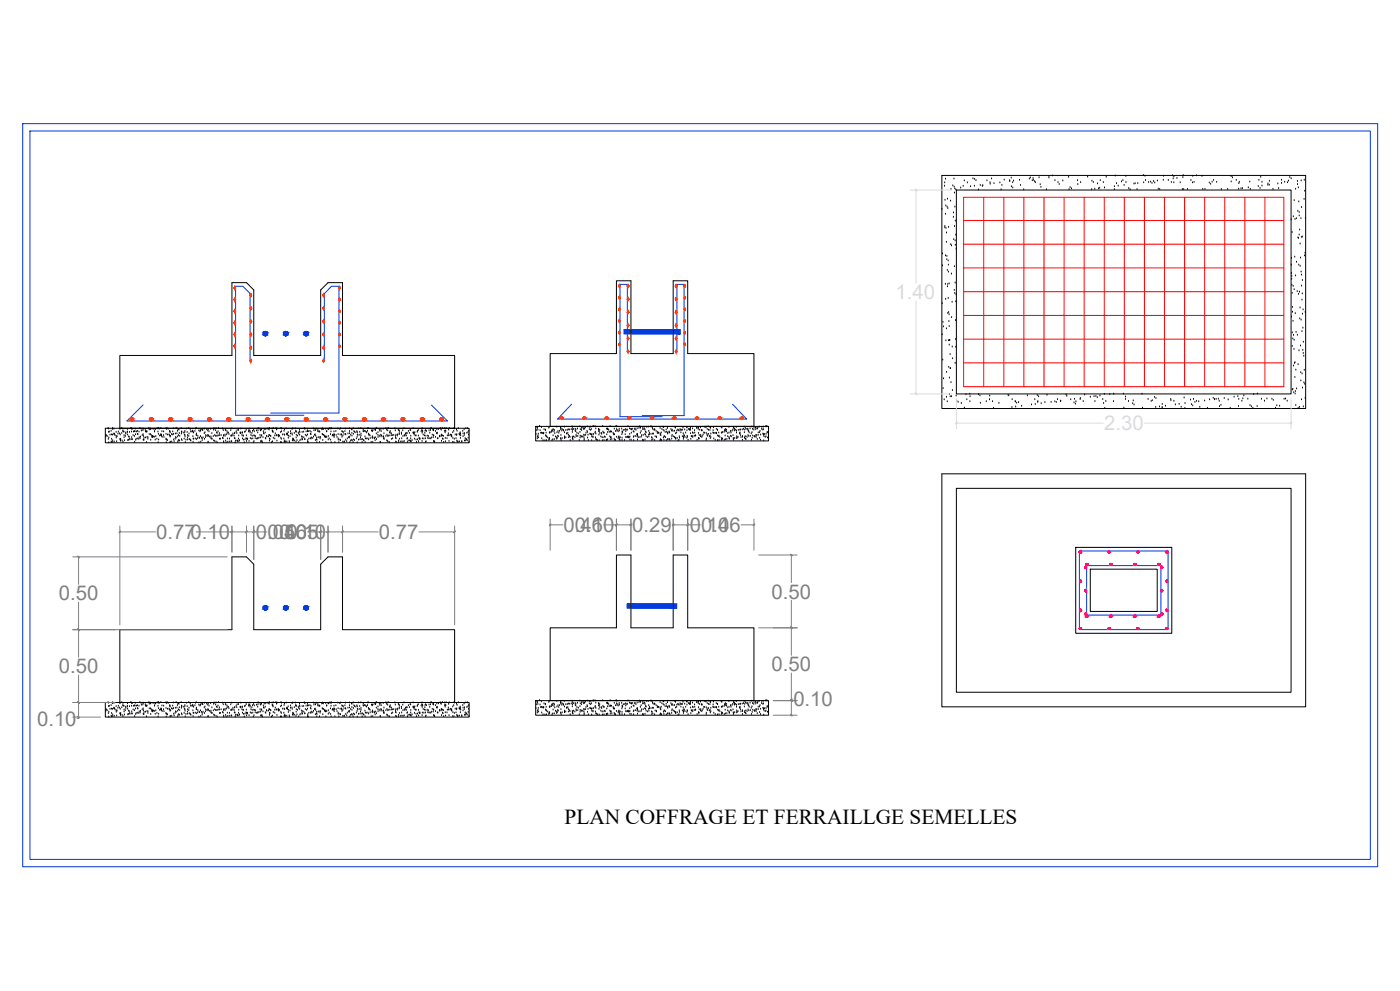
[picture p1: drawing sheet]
<svg xmlns="http://www.w3.org/2000/svg" width="1189mm" height="841mm" viewBox="0 0 1189 841" stroke-linecap="round" stroke-linejoin="round" font-family="sans-serif">
<defs><g id="words">
<text font-size="18.1" x="479" y="699">PLAN COFFRAGE ET FERRAILLGE SEMELLES</text>
<g font-size="17.3" fill="#808080">
<text x="479" y="451">0.46</text>
<text x="488" y="451">0.10</text>
<text x="537" y="451">0.29</text>
<text x="586" y="451">0.10</text>
<text x="595" y="451">0.46</text>
<text x="133" y="457">0.770.10</text>
<text x="217" y="457">0.050.10</text>
<text x="227" y="457">0.46</text>
<text x="237" y="457">0.05</text>
<text x="322" y="457">0.77</text>
<text x="50" y="510">0.50</text>
<text x="655" y="508">0.50</text>
<text x="655" y="570">0.50</text>
<text x="50" y="571">0.50</text>
<text x="674" y="599">0.10</text>
<text x="31" y="616">0.10</text>
</g>
</g></defs>
<!-- layer: fondation -->
<g fill="none" stroke="#000" stroke-width=".85">
<path d="M800 149h309v198h-309zM812 161h284v173h-284zM523 238h13v62h36v-62h12v62h56v62h-173v-62h56zM102 302h95v-62h12l6 6v56h57v-56l7-6h12v62h95v61h-284zM89 363h309v13h-309zM90 371h.1M90 370h.1M91 370h.1M92 364h.1M92 373h.1M92 367h.1M92 376h.1"/>
<path d="M92 372h.1M93 367h.1M93 369h.1M94 366h.1M94 375h.1M95 369h.1M95 373h.1M95 376h.1M95 364h.1M96 369h.1M96 364h.1M96 374h.1"/>
<path d="M96 375h.1M97 369h.1M97 364h.1M97 368h.1M97 375h.1M98 370h.1M99 367h.1M99 372h.1M99 370h.1M99 375h.1M99 371h.1M100 368h.1"/>
<path d="M100 367h.1M101 368h.1M102 364h.1M102 373h.1M102 369h.1M102 374h.1M103 368h.1M103 364h.1M104 374h.1M104 366h.1M104 364h.1M104 375h.1"/>
<path d="M105 367h.1M105 371h.1M105 370h.1M106 374h.1M106 370h.1M107 367h.1M107 368h.1M108 367h.1M108 364h.1M108 369h.1M109 374h.1M109 371h.1"/>
<path d="M110 371h.1M110 367h.1M110 373h.1M111 364h.1M112 364h.1M112 367h.1M112 371h.1M112 373h.1M113 370h.1M113 367h.1M114 370h.1M114 366h.1"/>
<path d="M114 375h.1M115 366h.1M115 364h.1M115 369h.1M115 374h.1M116 373h.1M116 367h.1M117 366h.1M117 369h.1M117 373h.1M118 373h.1M118 367h.1"/>
<path d="M118 371h.1M119 364h.1M119 372h.1M119 371h.1M120 364h.1M120 366h.1M121 370h.1M121 366h.1M121 364h.1M122 369h.1M122 374h.1M122 364h.1"/>
<path d="M122 373h.1M122 370h.1M122 372h.1M123 365h.1M124 367h.1M124 372h.1M124 366h.1M124 376h.1M125 367h.1M125 366h.1M125 371h.1M126 373h.1"/>
<path d="M126 371h.1M126 364h.1M127 365h.1M127 369h.1M128 364h.1M128 369h.1M128 374h.1M128 365h.1M128 370h.1M129 371h.1M130 370h.1M130 371h.1"/>
<path d="M130 364h.1M131 366h.1M131 367h.1M131 371h.1M132 364h.1M132 373h.1M132 365h.1M132 371h.1M133 373h.1M133 364h.1M134 363h.1M134 367h.1"/>
<path d="M134 376h.1M134 364h.1M135 369h.1M135 364h.1M135 373h.1M136 370h.1M137 364h.1M137 369h.1M137 370h.1M138 366h.1M138 371h.1M139 370h.1"/>
<path d="M139 367h.1M139 371h.1M141 364h.1M141 373h.1M141 369h.1M141 376h.1M142 364h.1M142 373h.1M142 363h.1M142 374h.1M142 369h.1M143 364h.1"/>
<path d="M144 369h.1M144 370h.1M144 367h.1M144 366h.1M144 371h.1M144 376h.1M145 375h.1M145 370h.1M146 369h.1M146 375h.1M147 367h.1M147 369h.1"/>
<path d="M147 364h.1M147 373h.1M148 375h.1M149 373h.1M149 368h.1M149 371h.1M150 363h.1M150 372h.1M150 368h.1M151 364h.1M151 366h.1M151 371h.1"/>
<path d="M151 376h.1M151 374h.1M151 365h.1M152 370h.1M152 374h.1M152 365h.1M152 368h.1M153 370h.1M154 364h.1M154 368h.1M154 367h.1M154 373h.1"/>
<path d="M155 374h.1M156 367h.1M156 373h.1M157 369h.1M157 367h.1M157 366h.1M157 370h.1M157 371h.1M157 376h.1M158 374h.1M158 364h.1M159 367h.1"/>
<path d="M159 373h.1M159 372h.1M159 370h.1M160 364h.1M160 370h.1M160 368h.1M161 373h.1M162 365h.1M162 374h.1M162 367h.1M164 366h.1M164 371h.1"/>
<path d="M164 375h.1M164 367h.1M164 373h.1M165 373h.1M166 366h.1M166 372h.1M166 364h.1M167 369h.1M167 364h.1M167 368h.1M167 373h.1M167 370h.1"/>
<path d="M168 372h.1M168 370h.1M169 366h.1M169 376h.1M169 372h.1M170 372h.1M170 367h.1M170 366h.1M170 365h.1M170 371h.1M170 375h.1M171 372h.1"/>
<path d="M171 365h.1M172 374h.1M172 373h.1M172 365h.1M172 372h.1M173 368h.1M174 373h.1M174 364h.1M174 367h.1M174 371h.1M175 370h.1M176 365h.1"/>
<path d="M176 370h.1M176 366h.1M177 369h.1M177 371h.1M177 376h.1M177 375h.1M177 365h.1M177 370h.1M177 366h.1M178 371h.1M179 364h.1M179 371h.1"/>
<path d="M179 372h.1M179 373h.1M180 368h.1M180 373h.1M181 370h.1M181 364h.1M181 365h.1M182 374h.1M182 375h.1M182 364h.1M182 370h.1M183 365h.1"/>
<path d="M183 370h.1M183 375h.1M183 364h.1M184 367h.1M184 376h.1M184 368h.1M185 370h.1M185 366h.1M186 364h.1M186 370h.1M186 368h.1M186 373h.1"/>
<path d="M187 370h.1M187 373h.1M188 370h.1M189 372h.1M189 364h.1M190 365h.1M190 370h.1M190 375h.1M190 376h.1M191 369h.1M191 370h.1M191 365h.1"/>
<path d="M192 374h.1M192 366h.1M192 376h.1M192 369h.1M193 366h.1M193 368h.1M193 373h.1M193 375h.1M194 368h.1M194 369h.1M195 375h.1M195 373h.1"/>
<path d="M196 365h.1M196 370h.1M196 375h.1M197 375h.1M197 364h.1M197 370h.1M198 368h.1M198 370h.1M199 370h.1M199 372h.1M199 368h.1M200 372h.1"/>
<path d="M200 376h.1M200 374h.1M201 366h.1M201 368h.1M201 374h.1M201 365h.1M202 375h.1M203 373h.1M203 365h.1M203 370h.1M203 375h.1M203 374h.1"/>
<path d="M204 368h.1M204 367h.1M205 364h.1M205 370h.1M206 368h.1M206 367h.1M206 372h.1M206 370h.1M207 373h.1M207 376h.1M208 367h.1M208 373h.1"/>
<path d="M208 366h.1M209 372h.1M209 365h.1M209 370h.1M209 373h.1M209 375h.1M210 373h.1M211 367h.1M211 365h.1M211 375h.1M212 366h.1M212 364h.1"/>
<path d="M212 367h.1M213 372h.1M213 370h.1M213 373h.1M214 368h.1M214 370h.1M214 366h.1M215 372h.1M215 376h.1M215 365h.1M216 370h.1M216 375h.1"/>
<path d="M216 366h.1M217 372h.1M217 371h.1M218 366h.1M218 373h.1M219 367h.1M219 372h.1M219 365h.1M219 364h.1M220 364h.1M220 372h.1M221 369h.1"/>
<path d="M221 365h.1M221 372h.1M221 366h.1M221 375h.1M222 375h.1M222 370h.1M222 365h.1M222 374h.1M223 376h.1M223 371h.1M224 366h.1M224 368h.1"/>
<path d="M224 365h.1M225 367h.1M225 372h.1M226 373h.1M226 365h.1M226 370h.1M227 371h.1M228 364h.1M228 371h.1M229 365h.1M229 369h.1M229 370h.1"/>
<path d="M229 364h.1M229 374h.1M229 373h.1M230 370h.1M231 376h.1M231 364h.1M231 366h.1M231 375h.1M232 366h.1M232 367h.1M232 372h.1M232 364h.1"/>
<path d="M233 370h.1M233 373h.1M234 368h.1M234 363h.1M235 370h.1M235 365h.1M235 374h.1M235 364h.1M236 369h.1M236 370h.1M237 370h.1M237 371h.1"/>
<path d="M238 376h.1M238 367h.1M238 372h.1M239 364h.1M239 373h.1M239 376h.1M239 366h.1M240 369h.1M241 373h.1M241 366h.1M241 369h.1M241 375h.1"/>
<path d="M242 365h.1M242 369h.1M242 375h.1M242 374h.1M243 364h.1M243 369h.1M244 375h.1M244 368h.1M244 369h.1M245 367h.1M245 372h.1M245 370h.1"/>
<path d="M246 375h.1M246 376h.1M246 371h.1M247 368h.1M247 366h.1M248 368h.1M248 365h.1M248 369h.1M248 374h.1M249 364h.1M249 373h.1M249 374h.1"/>
<path d="M250 368h.1M250 374h.1M251 364h.1M251 366h.1M251 367h.1M251 375h.1M251 372h.1M252 367h.1M252 369h.1M252 374h.1M253 370h.1M253 367h.1"/>
<path d="M254 376h.1M254 368h.1M254 365h.1M254 366h.1M254 369h.1M255 367h.1M255 374h.1M256 373h.1M256 371h.1M257 367h.1M257 371h.1M257 373h.1"/>
<path d="M258 367h.1M258 372h.1M258 364h.1M259 364h.1M259 373h.1M259 369h.1M260 367h.1M260 370h.1M261 364h.1M261 369h.1M261 366h.1M261 375h.1"/>
<path d="M261 374h.1M261 376h.1M262 376h.1M262 366h.1M262 373h.1M263 366h.1M263 372h.1M264 369h.1M264 367h.1M264 372h.1M266 372h.1M266 364h.1"/>
<path d="M266 371h.1M267 366h.1M267 369h.1M267 364h.1M268 369h.1M268 374h.1M268 365h.1M268 370h.1M269 364h.1M269 373h.1M269 372h.1M269 376h.1"/>
<path d="M269 374h.1M270 366h.1M270 365h.1M270 372h.1M271 367h.1M271 371h.1M271 366h.1M271 376h.1M272 372h.1M272 371h.1M273 365h.1M274 369h.1"/>
<path d="M274 364h.1M274 374h.1M275 365h.1M275 369h.1M276 371h.1M276 370h.1M277 364h.1M277 371h.1M277 376h.1M277 367h.1M278 366h.1M278 364h.1"/>
<path d="M279 373h.1M279 370h.1M279 365h.1M279 372h.1M280 364h.1M281 369h.1M281 374h.1M281 367h.1M281 364h.1M281 376h.1M282 370h.1M282 369h.1"/>
<path d="M283 370h.1M284 369h.1M284 367h.1M284 371h.1M284 376h.1M285 366h.1M285 370h.1M286 371h.1M287 364h.1M287 369h.1M287 372h.1M287 373h.1"/>
<path d="M288 376h.1M289 364h.1M289 373h.1M289 369h.1M289 374h.1M290 369h.1M290 366h.1M290 371h.1M291 367h.1M291 375h.1M291 370h.1M292 369h.1"/>
<path d="M292 376h.1M292 375h.1M293 366h.1M293 364h.1M293 369h.1M294 374h.1M294 369h.1M294 375h.1M295 372h.1M296 368h.1M296 371h.1M297 372h.1"/>
<path d="M297 366h.1M297 368h.1M297 364h.1M297 371h.1M297 376h.1M298 374h.1M298 369h.1M298 364h.1M299 374h.1M299 368h.1M299 370h.1M299 365h.1"/>
<path d="M300 376h.1M300 364h.1M300 369h.1M300 373h.1M301 366h.1M301 367h.1M301 374h.1M302 367h.1M303 372h.1M303 366h.1M303 371h.1M303 376h.1"/>
<path d="M303 367h.1M304 369h.1M304 370h.1M304 373h.1M305 364h.1M305 367h.1M306 369h.1M306 373h.1M306 372h.1M306 364h.1M307 368h.1M307 370h.1"/>
<path d="M307 373h.1M308 376h.1M308 373h.1M308 366h.1M308 365h.1M309 374h.1M309 366h.1M310 366h.1M310 371h.1M310 376h.1M310 372h.1M311 367h.1"/>
<path d="M311 373h.1M312 366h.1M312 364h.1M312 372h.1M313 364h.1M313 368h.1M313 373h.1M313 369h.1M314 369h.1M314 370h.1M314 372h.1M315 376h.1"/>
<path d="M315 366h.1M316 372h.1M316 366h.1M316 371h.1M317 375h.1M317 365h.1M318 372h.1M318 365h.1M319 374h.1M319 365h.1M319 372h.1M319 363h.1"/>
<path d="M320 368h.1M320 373h.1M320 364h.1M321 369h.1M321 367h.1M321 371h.1M322 370h.1M322 365h.1M323 366h.1M323 371h.1M323 375h.1M323 365h.1"/>
<path d="M323 369h.1M324 366h.1M324 370h.1M324 371h.1M325 364h.1M326 371h.1M326 372h.1M326 368h.1M326 373h.1M328 364h.1M328 370h.1M328 365h.1"/>
<path d="M328 374h.1M329 369h.1M329 364h.1M329 375h.1M329 366h.1M329 370h.1M330 375h.1M330 370h.1M330 364h.1M331 376h.1M331 367h.1M331 370h.1"/>
<path d="M331 368h.1M331 366h.1M332 368h.1M332 370h.1M333 373h.1M333 372h.1M333 370h.1M334 369h.1M335 364h.1M336 366h.1M336 370h.1M336 372h.1"/>
<path d="M336 375h.1M336 369h.1M337 376h.1M337 370h.1M338 369h.1M338 365h.1M338 376h.1M338 374h.1M339 365h.1M339 369h.1M339 368h.1M339 366h.1"/>
<path d="M339 373h.1M340 375h.1M341 367h.1M341 369h.1M341 372h.1M341 375h.1M342 366h.1M342 370h.1M342 375h.1M343 364h.1M343 375h.1M343 370h.1"/>
<path d="M344 370h.1M344 369h.1M344 368h.1M345 370h.1M345 368h.1M346 368h.1M346 373h.1M346 372h.1M346 375h.1M347 374h.1M347 366h.1M348 368h.1"/>
<path d="M348 374h.1M348 365h.1M349 365h.1M349 372h.1M349 370h.1M349 375h.1M350 374h.1M351 364h.1M351 368h.1M351 367h.1M352 369h.1M352 368h.1"/>
<path d="M352 373h.1M352 367h.1M353 370h.1M353 373h.1M354 375h.1M354 367h.1M354 366h.1M355 373h.1M355 365h.1M355 370h.1M355 375h.1M356 372h.1"/>
<path d="M356 373h.1M357 373h.1M358 366h.1M358 365h.1M358 364h.1M358 375h.1M358 368h.1M359 366h.1M359 372h.1M359 369h.1M360 373h.1M360 370h.1"/>
<path d="M361 368h.1M361 366h.1M361 372h.1M361 375h.1M361 365h.1M362 370h.1M362 375h.1M362 366h.1M363 372h.1M363 370h.1M364 370h.1M364 372h.1"/>
<path d="M364 366h.1M365 368h.1M365 372h.1M366 365h.1M366 372h.1M366 364h.1M367 372h.1M367 369h.1M368 365h.1M368 371h.1M368 370h.1M368 366h.1"/>
<path d="M368 375h.1M369 375h.1M370 371h.1M370 366h.1M371 368h.1M371 365h.1M371 372h.1M372 372h.1M372 365h.1M373 371h.1M373 370h.1M374 364h.1"/>
<path d="M374 371h.1M375 365h.1M375 370h.1M375 369h.1M375 375h.1M376 363h.1M376 373h.1M376 370h.1M377 370h.1M377 375h.1M378 364h.1M378 366h.1"/>
<path d="M378 367h.1M378 372h.1M378 375h.1M379 366h.1M379 364h.1M380 372h.1M380 370h.1M381 368h.1M381 365h.1M381 370h.1M381 375h.1M382 364h.1"/>
<path d="M382 369h.1M383 369h.1M383 370h.1M384 370h.1M384 371h.1M384 367h.1M384 375h.1M385 372h.1M385 366h.1M385 376h.1M386 364h.1M386 373h.1"/>
<path d="M387 369h.1M387 372h.1M388 365h.1M388 370h.1M388 369h.1M388 374h.1M388 366h.1M388 375h.1M389 375h.1M389 364h.1M390 369h.1M390 375h.1"/>
<path d="M391 368h.1M391 367h.1M391 372h.1M391 369h.1M391 370h.1M392 375h.1M393 366h.1M393 368h.1M393 371h.1M394 365h.1M394 369h.1M394 374h.1"/>
<path d="M394 368h.1M395 372h.1M395 374h.1M396 364h.1M396 373h.1M396 368h.1M397 374h.1M397 364h.1M397 367h.1M398 372h.1M398 369h.1M398 366h.1"/>
<path d="M398 375h.1M455 362h198v12h-198zM455 369h.1M455 365h.1M456 363h.1M456 372h.1M456 371h.1M456 364h.1M457 365h.1M457 370h.1M457 368h.1M457 372h.1"/>
<path d="M458 362h.1M459 365h.1M459 368h.1M460 363h.1M460 368h.1M460 372h.1M461 374h.1M461 368h.1M462 368h.1M462 365h.1M463 374h.1M463 365h.1"/>
<path d="M463 370h.1M464 370h.1M464 368h.1M464 374h.1M464 371h.1M465 372h.1M466 374h.1M466 363h.1M466 372h.1M467 367h.1M467 373h.1M467 372h.1"/>
<path d="M467 368h.1M468 367h.1M469 366h.1M469 374h.1M469 373h.1M469 365h.1M470 370h.1M470 365h.1M470 367h.1M471 373h.1M471 365h.1M471 368h.1"/>
<path d="M472 371h.1M473 373h.1M473 372h.1M473 363h.1M473 367h.1M474 370h.1M474 366h.1M474 371h.1M475 368h.1M475 366h.1M476 363h.1M476 372h.1"/>
<path d="M476 365h.1M476 373h.1M476 370h.1M476 364h.1M477 374h.1M477 366h.1M477 372h.1M477 365h.1M478 365h.1M479 366h.1M479 363h.1M479 367h.1"/>
<path d="M479 372h.1M479 371h.1M480 365h.1M480 372h.1M481 368h.1M482 365h.1M482 368h.1M483 365h.1M483 371h.1M483 369h.1M484 370h.1M484 365h.1"/>
<path d="M484 371h.1M484 374h.1M485 365h.1M486 362h.1M486 371h.1M486 367h.1M486 364h.1M486 373h.1M486 365h.1M486 372h.1M487 373h.1M487 364h.1"/>
<path d="M487 371h.1M488 371h.1M488 364h.1M488 366h.1M489 366h.1M489 365h.1M489 369h.1M489 371h.1M490 368h.1M490 364h.1M491 370h.1M491 368h.1"/>
<path d="M492 374h.1M492 362h.1M492 367h.1M493 372h.1M493 370h.1M493 365h.1M493 371h.1M494 364h.1M494 365h.1M494 371h.1M495 371h.1M495 363h.1"/>
<path d="M496 365h.1M496 369h.1M496 371h.1M496 364h.1M496 374h.1M496 370h.1M496 373h.1M497 363h.1M497 369h.1M498 368h.1M499 366h.1M499 362h.1"/>
<path d="M499 367h.1M499 372h.1M499 369h.1M500 374h.1M500 363h.1M500 365h.1M501 368h.1M501 369h.1M502 365h.1M502 363h.1M502 364h.1M502 369h.1"/>
<path d="M502 374h.1M503 371h.1M503 369h.1M504 371h.1M504 362h.1M504 369h.1M505 362h.1M505 368h.1M505 367h.1M506 372h.1M506 364h.1M506 368h.1"/>
<path d="M506 373h.1M507 374h.1M508 365h.1M508 366h.1M508 364h.1M509 369h.1M509 374h.1M509 367h.1M509 365h.1M509 368h.1M510 371h.1M511 368h.1"/>
<path d="M511 369h.1M511 371h.1M512 374h.1M512 362h.1M512 367h.1M512 371h.1M513 368h.1M513 374h.1M513 371h.1M514 371h.1M515 374h.1M515 364h.1"/>
<path d="M515 369h.1M516 364h.1M516 365h.1M516 367h.1M516 373h.1M517 365h.1M517 367h.1M518 371h.1M518 362h.1M518 373h.1M518 367h.1M518 366h.1"/>
<path d="M519 371h.1M519 367h.1M520 373h.1M521 368h.1M521 369h.1M522 373h.1M522 364h.1M522 369h.1M522 374h.1M523 366h.1M523 374h.1M523 362h.1"/>
<path d="M523 371h.1M524 365h.1M524 362h.1M524 366h.1M525 365h.1M525 372h.1M525 366h.1M525 371h.1M526 371h.1M526 364h.1M526 366h.1M526 373h.1"/>
<path d="M526 372h.1M526 374h.1M527 371h.1M528 364h.1M528 369h.1M528 372h.1M528 374h.1M528 367h.1M528 368h.1M529 367h.1M529 365h.1M530 374h.1"/>
<path d="M531 365h.1M531 369h.1M531 366h.1M532 371h.1M532 365h.1M533 365h.1M533 371h.1M533 362h.1M534 372h.1M534 371h.1M535 364h.1M535 369h.1"/>
<path d="M535 371h.1M535 373h.1M536 364h.1M536 374h.1M536 368h.1M536 365h.1M537 364h.1M538 366h.1M538 371h.1M538 374h.1M538 367h.1M539 365h.1"/>
<path d="M539 364h.1M540 370h.1M540 365h.1M541 369h.1M541 371h.1M541 364h.1M541 373h.1M541 370h.1M542 371h.1M543 364h.1M543 362h.1M543 371h.1"/>
<path d="M544 363h.1M544 368h.1M544 366h.1M545 371h.1M545 370h.1M546 365h.1M546 374h.1M546 363h.1M546 369h.1M547 365h.1M547 364h.1M548 369h.1"/>
<path d="M548 373h.1M548 365h.1M548 367h.1M549 371h.1M549 367h.1M549 363h.1M550 371h.1M551 363h.1M551 369h.1M551 366h.1M551 371h.1M551 368h.1"/>
<path d="M552 369h.1M553 362h.1M553 369h.1M553 371h.1M554 374h.1M554 372h.1M554 364h.1M554 368h.1M554 373h.1M555 368h.1M555 365h.1M556 365h.1"/>
<path d="M556 374h.1M556 371h.1M557 366h.1M557 371h.1M558 368h.1M558 367h.1M559 368h.1M560 374h.1M561 364h.1M561 368h.1M561 369h.1M561 373h.1"/>
<path d="M561 374h.1M561 370h.1M562 367h.1M562 374h.1M562 364h.1M563 363h.1M563 365h.1M563 372h.1M564 363h.1M564 374h.1M564 366h.1M564 371h.1"/>
<path d="M565 367h.1M565 371h.1M566 365h.1M566 374h.1M566 367h.1M567 364h.1M567 368h.1M567 373h.1M568 367h.1M568 373h.1M569 368h.1M569 374h.1"/>
<path d="M570 364h.1M570 366h.1M570 373h.1M571 371h.1M571 369h.1M571 365h.1M571 366h.1M572 371h.1M573 366h.1M573 371h.1M573 363h.1M573 372h.1"/>
<path d="M574 363h.1M574 368h.1M574 372h.1M574 373h.1M575 368h.1M575 366h.1M575 372h.1M576 365h.1M576 374h.1M577 374h.1M577 366h.1M577 371h.1"/>
<path d="M577 372h.1M578 364h.1M578 365h.1M578 367h.1M579 365h.1M579 371h.1M580 363h.1M580 368h.1M580 373h.1M580 371h.1M581 371h.1M581 370h.1"/>
<path d="M581 365h.1M582 371h.1M582 368h.1M583 363h.1M583 372h.1M583 366h.1M584 370h.1M584 371h.1M584 374h.1M585 364h.1M586 365h.1M586 364h.1"/>
<path d="M586 363h.1M586 368h.1M587 373h.1M587 371h.1M588 364h.1M588 367h.1M588 371h.1M588 370h.1M589 368h.1M590 365h.1M590 370h.1M590 368h.1"/>
<path d="M591 370h.1M591 364h.1M592 374h.1M593 363h.1M593 364h.1M593 372h.1M593 368h.1M593 373h.1M594 372h.1M594 370h.1M594 365h.1M595 363h.1"/>
<path d="M595 371h.1M595 369h.1M596 365h.1M596 371h.1M596 366h.1M596 370h.1M597 369h.1M598 367h.1M598 363h.1M598 368h.1M599 363h.1M600 368h.1"/>
<path d="M600 374h.1M600 372h.1M600 369h.1M601 364h.1M601 370h.1M601 362h.1M602 365h.1M602 369h.1M603 371h.1M603 365h.1M603 370h.1M603 363h.1"/>
<path d="M603 372h.1M603 364h.1M604 371h.1M604 368h.1M605 367h.1M606 365h.1M606 363h.1M606 368h.1M606 373h.1M607 368h.1M607 374h.1M608 368h.1"/>
<path d="M608 364h.1M609 365h.1M609 374h.1M609 370h.1M610 371h.1M610 367h.1M611 374h.1M611 370h.1M611 371h.1M612 363h.1M613 368h.1M613 374h.1"/>
<path d="M613 372h.1M613 363h.1M613 367h.1M614 373h.1M614 367h.1M615 367h.1M615 374h.1M615 366h.1M616 365h.1M616 370h.1M616 366h.1M616 364h.1"/>
<path d="M616 373h.1M617 365h.1M617 367h.1M617 373h.1M618 371h.1M618 368h.1M619 363h.1M619 371h.1M619 367h.1M619 372h.1M619 373h.1M620 366h.1"/>
<path d="M620 370h.1M621 367h.1M621 371h.1M622 366h.1M622 365h.1M622 370h.1M623 372h.1M623 374h.1M623 363h.1M623 373h.1M623 364h.1M624 364h.1"/>
<path d="M624 366h.1M624 372h.1M625 365h.1M625 363h.1M625 367h.1M625 366h.1M626 372h.1M626 371h.1M627 371h.1M627 365h.1M628 368h.1M628 365h.1"/>
<path d="M628 367h.1M629 365h.1M629 370h.1M629 371h.1M630 365h.1M630 374h.1M631 370h.1M631 371h.1M631 364h.1M632 362h.1M632 367h.1M632 372h.1"/>
<path d="M632 365h.1M633 371h.1M633 364h.1M633 373h.1M634 364h.1M634 371h.1M635 364h.1M635 365h.1M635 370h.1M635 366h.1M636 366h.1M636 370h.1"/>
<path d="M636 367h.1M637 364h.1M637 370h.1M638 368h.1M638 374h.1M638 362h.1M639 367h.1M639 372h.1M639 364h.1M639 370h.1M640 365h.1M640 363h.1"/>
<path d="M640 371h.1M641 371h.1M642 363h.1M642 365h.1M642 369h.1M642 371h.1M643 370h.1M643 364h.1M643 373h.1M644 363h.1M644 367h.1M644 369h.1"/>
<path d="M645 362h.1M645 367h.1M645 372h.1M645 366h.1M646 374h.1M646 369h.1M647 364h.1M647 363h.1M648 365h.1M648 368h.1M648 362h.1M648 369h.1"/>
<path d="M649 374h.1M649 371h.1M649 369h.1M650 371h.1M650 362h.1M651 369h.1M651 362h.1M652 367h.1M652 372h.1M653 368h.1M800 402h309v198h-309zM812 414h284v173h-284z"/>
<path d="M523 471h13v62h36v-62h12v62h56v62h-173v-62h56zM913 465h82v72h-82zM926 483h57v36h-57zM102 534h95v-61h12l6 6v55h57v-55l7-6h12v61h95v62h-284zM89 596h309v13h-309zM92 596h.1M92 597h.1M92 600h.1M93 599h.1M94 599h.1M95 597h.1M96 596h.1"/>
<path d="M97 597h.1M99 600h.1M100 599h.1M102 597h.1M103 596h.1M104 599h.1M104 597h.1M105 599h.1M108 599h.1M108 597h.1M110 600h.1M111 596h.1"/>
<path d="M112 597h.1M112 599h.1M113 599h.1M114 599h.1M115 599h.1M115 597h.1M116 599h.1M117 599h.1M118 599h.1M119 596h.1M120 597h.1M120 598h.1"/>
<path d="M121 598h.1M121 597h.1M122 597h.1M123 598h.1M124 599h.1M125 600h.1M125 599h.1M126 596h.1M127 598h.1M128 597h.1M130 597h.1M131 599h.1"/>
<path d="M132 597h.1M133 597h.1M134 596h.1M134 599h.1M134 597h.1M135 596h.1M135 597h.1M137 596h.1M138 599h.1M139 599h.1M141 596h.1M142 597h.1"/>
<path d="M142 596h.1M143 597h.1M144 599h.1M144 600h.1M147 599h.1M147 597h.1M150 596h.1M151 597h.1M151 599h.1M152 598h.1M154 596h.1M154 600h.1"/>
<path d="M154 599h.1M157 600h.1M157 599h.1M158 597h.1M159 600h.1M160 596h.1M162 598h.1M162 599h.1M164 599h.1M164 600h.1M166 599h.1M166 597h.1"/>
<path d="M167 596h.1M169 598h.1M170 599h.1M170 598h.1M171 598h.1M172 598h.1M174 597h.1M174 600h.1M176 598h.1M177 597h.1M177 599h.1M179 597h.1"/>
<path d="M181 597h.1M181 598h.1M182 597h.1M183 598h.1M183 596h.1M185 599h.1M186 596h.1M189 597h.1M190 598h.1M191 598h.1M192 598h.1M193 599h.1"/>
<path d="M196 598h.1M197 597h.1M201 599h.1M201 598h.1M203 598h.1M205 597h.1M206 600h.1M208 600h.1M208 599h.1M209 598h.1M211 599h.1M211 598h.1"/>
<path d="M212 599h.1M212 597h.1M214 599h.1M215 598h.1M216 599h.1M218 598h.1M219 598h.1M219 596h.1M220 597h.1M221 598h.1M222 598h.1M224 599h.1"/>
<path d="M224 598h.1M226 597h.1M228 597h.1M229 598h.1M229 596h.1M231 597h.1M231 598h.1M231 599h.1M232 599h.1M232 600h.1M232 596h.1M234 596h.1"/>
<path d="M235 598h.1M235 597h.1M238 600h.1M239 596h.1M239 599h.1M239 597h.1M241 599h.1M242 597h.1M243 597h.1M245 600h.1M247 599h.1M248 597h.1"/>
<path d="M249 597h.1M251 597h.1M251 599h.1M251 600h.1M252 599h.1M254 597h.1M254 599h.1M255 600h.1M257 600h.1M258 600h.1M258 597h.1M259 597h.1"/>
<path d="M260 599h.1M261 597h.1M261 599h.1M262 599h.1M263 599h.1M264 600h.1M266 597h.1M267 598h.1M267 597h.1M268 598h.1M269 597h.1M270 599h.1"/>
<path d="M270 598h.1M271 599h.1M271 600h.1M273 597h.1M274 597h.1M275 597h.1M277 597h.1M277 599h.1M278 599h.1M278 597h.1M279 597h.1M280 597h.1"/>
<path d="M281 599h.1M281 596h.1M281 597h.1M284 599h.1M285 599h.1M287 597h.1M289 597h.1M290 599h.1M291 599h.1M291 600h.1M293 599h.1M293 597h.1"/>
<path d="M297 599h.1M297 597h.1M298 597h.1M299 598h.1M300 596h.1M301 599h.1M301 600h.1M303 599h.1M303 600h.1M305 597h.1M305 600h.1M306 596h.1"/>
<path d="M308 599h.1M308 597h.1M309 599h.1M310 599h.1M311 600h.1M312 599h.1M312 597h.1M313 596h.1M315 598h.1M316 599h.1M317 598h.1M318 598h.1"/>
<path d="M319 598h.1M319 596h.1M320 597h.1M321 600h.1M322 597h.1M323 599h.1M323 597h.1M324 599h.1M325 597h.1M328 596h.1M328 598h.1M329 597h.1"/>
<path d="M329 598h.1M330 596h.1M331 600h.1M331 599h.1M335 596h.1M336 598h.1M338 598h.1M339 598h.1M339 599h.1M342 598h.1M343 596h.1M347 599h.1"/>
<path d="M348 598h.1M349 598h.1M351 596h.1M352 600h.1M354 600h.1M354 599h.1M355 598h.1M358 599h.1M358 598h.1M358 596h.1M359 599h.1M361 599h.1"/>
<path d="M361 598h.1M362 599h.1M364 598h.1M366 598h.1M366 596h.1M368 598h.1M370 599h.1M371 597h.1M372 597h.1M374 596h.1M374 597h.1M375 598h.1"/>
<path d="M376 596h.1M378 597h.1M378 599h.1M378 598h.1M379 599h.1M379 596h.1M381 598h.1M382 596h.1M384 600h.1M385 599h.1M386 596h.1M386 597h.1"/>
<path d="M388 598h.1M388 599h.1M389 596h.1M393 599h.1M394 597h.1M396 596h.1M397 596h.1M397 600h.1M398 599h.1M455 595h198v12h-198zM455 598h.1M456 596h.1"/>
<path d="M457 598h.1M458 595h.1M459 598h.1M460 596h.1M462 597h.1M463 598h.1M466 596h.1M466 595h.1M467 600h.1M468 600h.1M469 598h.1M469 599h.1"/>
<path d="M470 597h.1M470 599h.1M471 598h.1M473 595h.1M473 600h.1M474 599h.1M475 599h.1M476 596h.1M476 598h.1M476 597h.1M477 599h.1M477 597h.1"/>
<path d="M478 598h.1M479 599h.1M479 595h.1M479 600h.1M480 598h.1M482 598h.1M483 597h.1M484 598h.1M485 597h.1M486 595h.1M486 600h.1M486 596h.1"/>
<path d="M486 598h.1M487 597h.1M488 597h.1M488 599h.1M489 599h.1M489 598h.1M490 597h.1M492 595h.1M492 600h.1M493 597h.1M494 596h.1M494 598h.1"/>
<path d="M495 596h.1M496 597h.1M496 596h.1M497 596h.1M499 599h.1M499 595h.1M499 600h.1M500 595h.1M500 597h.1M502 598h.1M502 595h.1M502 597h.1"/>
<path d="M504 595h.1M505 595h.1M505 599h.1M506 597h.1M508 597h.1M508 599h.1M509 599h.1M509 598h.1M512 595h.1M512 599h.1M515 597h.1M516 597h.1"/>
<path d="M516 600h.1M517 598h.1M517 600h.1M518 595h.1M518 599h.1M519 599h.1M522 597h.1M523 599h.1M523 595h.1M524 597h.1M524 595h.1M524 599h.1"/>
<path d="M525 598h.1M525 599h.1M526 597h.1M526 598h.1M528 597h.1M528 599h.1M529 600h.1M529 598h.1M531 598h.1M531 597h.1M531 599h.1M532 598h.1"/>
<path d="M533 598h.1M533 595h.1M535 597h.1M536 597h.1M536 598h.1M537 597h.1M538 599h.1M539 597h.1M540 598h.1M541 597h.1M543 596h.1M543 595h.1"/>
<path d="M544 595h.1M544 596h.1M544 599h.1M546 597h.1M546 596h.1M547 597h.1M548 598h.1M548 600h.1M549 600h.1M549 595h.1M551 595h.1M551 599h.1"/>
<path d="M553 595h.1M554 596h.1M554 597h.1M555 598h.1M556 597h.1M556 598h.1M557 599h.1M558 600h.1M561 596h.1M562 597h.1M563 595h.1M563 598h.1"/>
<path d="M564 596h.1M564 599h.1M565 600h.1M566 598h.1M566 600h.1M567 596h.1M568 599h.1M568 600h.1M570 597h.1M570 599h.1M571 598h.1M571 599h.1"/>
<path d="M573 599h.1M573 595h.1M574 596h.1M575 598h.1M576 598h.1M577 599h.1M578 597h.1M578 598h.1M579 598h.1M580 596h.1M581 598h.1M583 596h.1"/>
<path d="M583 598h.1M585 597h.1M586 598h.1M586 597h.1M586 596h.1M588 597h.1M590 598h.1M591 596h.1M593 596h.1M593 597h.1M594 598h.1M595 596h.1"/>
<path d="M596 598h.1M598 595h.1M599 595h.1M599 596h.1M601 597h.1M601 595h.1M602 598h.1M603 598h.1M603 596h.1M606 598h.1M606 596h.1M608 597h.1"/>
<path d="M609 598h.1M612 595h.1M613 596h.1M614 600h.1M615 600h.1M615 598h.1M616 598h.1M616 599h.1M616 597h.1M617 598h.1M617 599h.1M619 595h.1"/>
<path d="M620 599h.1M622 599h.1M622 598h.1M623 596h.1M623 597h.1M624 597h.1M624 598h.1M625 598h.1M625 595h.1M625 599h.1M627 598h.1M628 598h.1"/>
<path d="M629 598h.1M630 598h.1M631 597h.1M632 595h.1M632 600h.1M632 598h.1M633 596h.1M634 597h.1M635 597h.1M635 598h.1M635 599h.1M636 599h.1"/>
<path d="M637 597h.1M638 595h.1M639 600h.1M639 597h.1M640 598h.1M640 596h.1M642 596h.1M642 597h.1M643 596h.1M643 597h.1M644 596h.1M645 595h.1"/>
<path d="M645 600h.1M645 599h.1M647 597h.1M647 595h.1M648 598h.1M648 597h.1M648 595h.1M650 595h.1M651 595h.1M652 600h.1M90 604h.1M90 602h.1"/>
<path d="M91 603h.1M92 606h.1M92 608h.1M92 604h.1M93 602h.1M94 608h.1M95 602h.1M95 606h.1M95 608h.1M96 602h.1M96 607h.1M96 608h.1"/>
<path d="M97 602h.1M97 601h.1M97 608h.1M98 602h.1M99 604h.1M99 603h.1M99 608h.1M100 601h.1M101 601h.1M102 606h.1M102 602h.1M102 607h.1"/>
<path d="M103 601h.1M104 607h.1M104 608h.1M105 604h.1M105 602h.1M106 607h.1M106 603h.1M107 600h.1M107 601h.1M108 600h.1M108 602h.1M109 607h.1"/>
<path d="M109 606h.1M109 603h.1M110 604h.1M110 606h.1M112 604h.1M112 606h.1M113 602h.1M114 603h.1M114 608h.1M115 602h.1M115 606h.1M116 605h.1"/>
<path d="M117 601h.1M117 605h.1M117 602h.1M118 606h.1M118 604h.1M119 605h.1M119 604h.1M121 602h.1M122 602h.1M122 606h.1M122 603h.1M122 605h.1"/>
<path d="M124 604h.1M124 608h.1M125 604h.1M126 606h.1M126 604h.1M127 602h.1M128 602h.1M128 606h.1M129 604h.1M130 603h.1M130 604h.1M131 604h.1"/>
<path d="M132 606h.1M132 603h.1M133 605h.1M134 608h.1M135 601h.1M135 606h.1M136 603h.1M136 602h.1M137 602h.1M137 603h.1M138 604h.1M139 602h.1"/>
<path d="M139 604h.1M141 605h.1M141 601h.1M141 606h.1M141 608h.1M142 606h.1M142 607h.1M142 602h.1M144 602h.1M144 604h.1M144 608h.1M145 608h.1"/>
<path d="M145 603h.1M146 602h.1M146 608h.1M147 602h.1M147 601h.1M147 606h.1M148 608h.1M149 605h.1M149 601h.1M149 604h.1M150 604h.1M150 601h.1"/>
<path d="M151 604h.1M151 608h.1M151 607h.1M152 602h.1M152 606h.1M152 601h.1M152 607h.1M153 603h.1M154 601h.1M154 606h.1M155 607h.1M156 600h.1"/>
<path d="M156 605h.1M157 602h.1M157 604h.1M157 608h.1M158 606h.1M159 606h.1M159 604h.1M159 602h.1M160 603h.1M160 601h.1M161 606h.1M162 607h.1"/>
<path d="M164 603h.1M164 608h.1M164 605h.1M165 605h.1M166 605h.1M167 602h.1M167 601h.1M167 606h.1M168 605h.1M168 603h.1M169 609h.1M169 604h.1"/>
<path d="M170 605h.1M170 603h.1M170 608h.1M171 604h.1M172 607h.1M172 605h.1M172 604h.1M173 601h.1M174 606h.1M174 604h.1M175 602h.1M176 603h.1"/>
<path d="M177 602h.1M177 603h.1M177 608h.1M178 604h.1M179 603h.1M179 605h.1M180 601h.1M180 605h.1M181 603h.1M182 607h.1M182 602h.1M183 603h.1"/>
<path d="M183 608h.1M184 600h.1M184 608h.1M185 603h.1M186 603h.1M186 601h.1M186 606h.1M187 602h.1M187 605h.1M188 602h.1M189 605h.1M190 603h.1"/>
<path d="M190 608h.1M190 602h.1M191 602h.1M191 603h.1M192 607h.1M192 608h.1M192 602h.1M193 600h.1M193 605h.1M193 608h.1M194 600h.1M194 601h.1"/>
<path d="M195 608h.1M195 605h.1M196 603h.1M196 608h.1M197 608h.1M197 603h.1M198 601h.1M198 602h.1M199 603h.1M199 605h.1M199 601h.1M199 600h.1"/>
<path d="M200 605h.1M200 608h.1M200 607h.1M201 601h.1M201 607h.1M202 608h.1M203 605h.1M203 603h.1M203 607h.1M204 600h.1M204 601h.1M205 602h.1"/>
<path d="M206 605h.1M206 603h.1M207 606h.1M207 608h.1M208 606h.1M209 605h.1M209 603h.1M209 607h.1M210 606h.1M210 605h.1M211 607h.1M212 600h.1"/>
<path d="M213 605h.1M213 602h.1M214 601h.1M214 603h.1M215 605h.1M215 608h.1M216 603h.1M216 607h.1M217 605h.1M217 603h.1M218 605h.1M219 600h.1"/>
<path d="M219 605h.1M220 604h.1M221 602h.1M221 604h.1M221 607h.1M222 608h.1M222 603h.1M222 602h.1M222 607h.1M223 608h.1M223 604h.1M224 601h.1"/>
<path d="M225 600h.1M225 605h.1M226 605h.1M226 603h.1M227 604h.1M228 603h.1M229 602h.1M229 607h.1M229 605h.1M229 606h.1M230 603h.1M231 608h.1"/>
<path d="M232 605h.1M233 603h.1M233 605h.1M234 601h.1M235 603h.1M235 602h.1M235 607h.1M236 602h.1M236 603h.1M237 602h.1M237 604h.1M237 603h.1"/>
<path d="M238 608h.1M238 605h.1M239 606h.1M239 608h.1M240 602h.1M241 605h.1M241 602h.1M241 608h.1M242 602h.1M242 608h.1M242 607h.1M243 601h.1"/>
<path d="M244 608h.1M244 601h.1M244 602h.1M245 605h.1M245 603h.1M246 608h.1M246 603h.1M247 601h.1M248 601h.1M248 602h.1M248 607h.1M249 605h.1"/>
<path d="M249 606h.1M249 607h.1M250 601h.1M250 607h.1M251 608h.1M251 604h.1M252 602h.1M252 607h.1M253 603h.1M253 600h.1M254 608h.1M254 601h.1"/>
<path d="M254 602h.1M255 607h.1M256 606h.1M256 603h.1M256 605h.1M257 604h.1M257 606h.1M258 604h.1M259 606h.1M259 602h.1M260 603h.1M261 602h.1"/>
<path d="M261 608h.1M261 607h.1M262 608h.1M262 605h.1M263 605h.1M264 601h.1M264 602h.1M264 605h.1M264 604h.1M266 605h.1M266 604h.1M267 602h.1"/>
<path d="M268 602h.1M268 607h.1M268 603h.1M269 606h.1M269 604h.1M269 608h.1M270 604h.1M271 604h.1M271 608h.1M272 605h.1M272 604h.1M274 602h.1"/>
<path d="M274 607h.1M275 602h.1M276 604h.1M276 603h.1M277 604h.1M277 608h.1M277 603h.1M279 606h.1M279 603h.1M279 605h.1M281 602h.1M281 606h.1"/>
<path d="M281 608h.1M282 603h.1M282 602h.1M283 603h.1M284 602h.1M284 604h.1M284 608h.1M285 602h.1M286 604h.1M287 601h.1M287 605h.1M287 606h.1"/>
<path d="M288 608h.1M289 606h.1M289 602h.1M289 607h.1M290 602h.1M290 604h.1M291 608h.1M291 603h.1M292 601h.1M292 608h.1M293 602h.1M294 606h.1"/>
<path d="M294 602h.1M294 607h.1M295 605h.1M296 601h.1M296 604h.1M297 604h.1M297 601h.1M297 608h.1M298 607h.1M298 602h.1M299 606h.1M299 600h.1"/>
<path d="M299 603h.1M299 607h.1M300 608h.1M300 601h.1M300 606h.1M301 607h.1M302 600h.1M303 605h.1M303 604h.1M303 608h.1M304 602h.1M304 606h.1"/>
<path d="M306 602h.1M306 606h.1M306 604h.1M307 601h.1M307 603h.1M307 606h.1M308 608h.1M308 606h.1M309 607h.1M310 603h.1M310 608h.1M310 605h.1"/>
<path d="M311 605h.1M312 605h.1M313 601h.1M313 606h.1M313 602h.1M314 602h.1M314 603h.1M314 605h.1M315 608h.1M316 604h.1M316 603h.1M316 605h.1"/>
<path d="M317 608h.1M318 604h.1M318 605h.1M319 607h.1M319 604h.1M320 601h.1M320 606h.1M321 602h.1M321 604h.1M322 603h.1M323 603h.1M323 608h.1"/>
<path d="M323 602h.1M324 603h.1M324 604h.1M326 603h.1M326 605h.1M326 601h.1M326 606h.1M328 603h.1M328 607h.1M329 602h.1M329 607h.1M329 603h.1"/>
<path d="M330 608h.1M330 603h.1M331 608h.1M331 603h.1M332 601h.1M332 603h.1M333 606h.1M333 605h.1M333 602h.1M334 602h.1M336 603h.1M336 605h.1"/>
<path d="M336 608h.1M336 602h.1M337 608h.1M337 603h.1M338 602h.1M338 608h.1M338 607h.1M339 602h.1M339 601h.1M339 605h.1M340 608h.1M341 600h.1"/>
<path d="M341 601h.1M341 605h.1M341 608h.1M342 603h.1M342 608h.1M343 607h.1M343 602h.1M344 603h.1M344 602h.1M344 601h.1M345 603h.1M345 601h.1"/>
<path d="M346 601h.1M346 605h.1M346 608h.1M347 607h.1M348 600h.1M348 607h.1M349 605h.1M349 603h.1M349 608h.1M350 607h.1M351 600h.1M351 601h.1"/>
<path d="M352 602h.1M352 601h.1M352 605h.1M353 603h.1M353 606h.1M354 608h.1M355 606h.1M355 603h.1M355 608h.1M356 605h.1M357 606h.1M358 607h.1"/>
<path d="M358 600h.1M359 605h.1M359 602h.1M360 605h.1M360 603h.1M361 601h.1M361 605h.1M361 608h.1M362 603h.1M362 608h.1M363 605h.1M363 603h.1"/>
<path d="M364 603h.1M364 605h.1M365 600h.1M365 605h.1M366 605h.1M367 604h.1M367 602h.1M368 604h.1M368 603h.1M368 607h.1M369 608h.1M370 604h.1"/>
<path d="M371 601h.1M371 600h.1M371 605h.1M372 605h.1M373 603h.1M374 603h.1M375 603h.1M375 602h.1M375 607h.1M376 605h.1M376 603h.1M376 606h.1"/>
<path d="M377 603h.1M377 608h.1M378 600h.1M378 605h.1M378 608h.1M380 605h.1M380 603h.1M381 601h.1M381 603h.1M381 607h.1M382 602h.1M383 602h.1"/>
<path d="M383 603h.1M384 603h.1M384 608h.1M385 605h.1M385 608h.1M386 605h.1M387 602h.1M387 605h.1M388 602h.1M388 607h.1M388 608h.1M389 608h.1"/>
<path d="M390 601h.1M390 608h.1M390 602h.1M391 601h.1M391 600h.1M391 605h.1M391 603h.1M392 607h.1M392 608h.1M393 601h.1M393 603h.1M394 602h.1"/>
<path d="M394 607h.1M394 601h.1M395 605h.1M395 607h.1M396 606h.1M396 600h.1M397 607h.1M398 605h.1M398 602h.1M398 608h.1M455 601h.1M456 605h.1"/>
<path d="M456 604h.1M457 603h.1M457 601h.1M457 604h.1M459 600h.1M460 600h.1M460 605h.1M460 601h.1M461 607h.1M461 600h.1M462 601h.1M462 600h.1"/>
<path d="M463 607h.1M463 603h.1M464 603h.1M464 600h.1M464 607h.1M464 604h.1M465 604h.1M466 606h.1M466 605h.1M467 606h.1M467 605h.1M469 607h.1"/>
<path d="M469 606h.1M470 603h.1M471 606h.1M471 601h.1M472 604h.1M473 606h.1M473 604h.1M473 605h.1M474 603h.1M475 600h.1M476 605h.1M476 602h.1"/>
<path d="M477 607h.1M477 605h.1M479 605h.1M479 604h.1M480 604h.1M481 601h.1M482 600h.1M483 604h.1M483 602h.1M484 603h.1M484 604h.1M484 607h.1"/>
<path d="M486 604h.1M486 605h.1M487 606h.1M487 604h.1M488 604h.1M489 602h.1M489 603h.1M490 600h.1M491 603h.1M491 601h.1M492 607h.1M493 604h.1"/>
<path d="M493 603h.1M494 604h.1M495 604h.1M496 602h.1M496 604h.1M496 607h.1M496 606h.1M497 602h.1M498 600h.1M499 604h.1M499 602h.1M500 607h.1"/>
<path d="M501 601h.1M501 602h.1M502 602h.1M502 607h.1M503 604h.1M503 602h.1M504 604h.1M504 603h.1M504 601h.1M505 600h.1M506 604h.1M506 601h.1"/>
<path d="M506 606h.1M507 607h.1M509 602h.1M509 607h.1M509 601h.1M510 603h.1M511 600h.1M511 601h.1M511 604h.1M512 607h.1M512 604h.1M513 600h.1"/>
<path d="M513 607h.1M513 604h.1M514 604h.1M515 606h.1M515 607h.1M515 602h.1M516 606h.1M518 603h.1M518 606h.1M518 604h.1M519 604h.1M520 606h.1"/>
<path d="M521 600h.1M521 601h.1M521 602h.1M522 605h.1M522 602h.1M522 606h.1M523 607h.1M523 604h.1M525 605h.1M525 604h.1M526 603h.1M526 606h.1"/>
<path d="M526 605h.1M527 604h.1M528 602h.1M528 605h.1M528 606h.1M528 600h.1M530 607h.1M531 602h.1M532 604h.1M533 604h.1M533 603h.1M534 604h.1"/>
<path d="M535 601h.1M535 604h.1M535 606h.1M536 606h.1M536 600h.1M538 604h.1M538 607h.1M538 603h.1M540 603h.1M541 602h.1M541 603h.1M541 601h.1"/>
<path d="M541 606h.1M542 604h.1M543 604h.1M544 600h.1M545 604h.1M545 602h.1M546 607h.1M546 606h.1M546 602h.1M548 601h.1M548 606h.1M548 602h.1"/>
<path d="M549 603h.1M550 604h.1M551 602h.1M551 604h.1M551 600h.1M552 602h.1M553 601h.1M553 604h.1M554 606h.1M554 605h.1M554 601h.1M555 601h.1"/>
<path d="M556 607h.1M556 603h.1M557 604h.1M558 601h.1M559 600h.1M560 607h.1M561 601h.1M561 602h.1M561 606h.1M562 600h.1M562 607h.1M563 604h.1"/>
<path d="M564 606h.1M564 603h.1M565 604h.1M566 607h.1M567 600h.1M567 601h.1M567 606h.1M568 606h.1M569 600h.1M569 606h.1M570 605h.1M571 603h.1"/>
<path d="M571 602h.1M572 603h.1M573 604h.1M574 601h.1M574 605h.1M574 606h.1M575 600h.1M575 605h.1M576 607h.1M577 606h.1M577 603h.1M577 605h.1"/>
<path d="M578 600h.1M579 603h.1M580 601h.1M580 606h.1M580 604h.1M581 604h.1M581 602h.1M581 603h.1M582 604h.1M582 600h.1M583 605h.1M584 603h.1"/>
<path d="M584 604h.1M584 606h.1M586 601h.1M587 606h.1M587 603h.1M588 600h.1M588 604h.1M588 603h.1M589 601h.1M590 603h.1M590 600h.1M591 603h.1"/>
<path d="M592 606h.1M593 605h.1M593 601h.1M594 605h.1M594 602h.1M595 603h.1M595 602h.1M596 604h.1M596 603h.1M597 602h.1M598 600h.1M600 600h.1"/>
<path d="M600 606h.1M600 605h.1M600 601h.1M601 603h.1M602 601h.1M603 603h.1M603 605h.1M604 604h.1M604 601h.1M605 600h.1M606 600h.1M606 605h.1"/>
<path d="M607 601h.1M607 606h.1M608 600h.1M608 601h.1M609 607h.1M609 603h.1M610 603h.1M610 600h.1M611 607h.1M611 603h.1M611 604h.1M613 600h.1"/>
<path d="M613 606h.1M613 605h.1M614 606h.1M615 606h.1M616 603h.1M616 606h.1M617 606h.1M618 603h.1M618 601h.1M619 604h.1M619 600h.1M619 605h.1"/>
<path d="M620 603h.1M621 600h.1M621 603h.1M622 602h.1M623 605h.1M623 606h.1M624 605h.1M625 600h.1M626 605h.1M626 603h.1M626 604h.1M627 604h.1"/>
<path d="M628 601h.1M628 600h.1M629 602h.1M629 604h.1M630 606h.1M631 603h.1M631 604h.1M632 605h.1M633 604h.1M633 605h.1M633 603h.1M633 606h.1"/>
<path d="M634 604h.1M635 602h.1M636 603h.1M636 600h.1M637 603h.1M638 601h.1M638 606h.1M639 605h.1M639 603h.1M640 603h.1M641 604h.1M641 603h.1"/>
<path d="M642 602h.1M642 604h.1M643 602h.1M643 606h.1M644 600h.1M644 602h.1M645 605h.1M646 606h.1M646 602h.1M648 601h.1M648 602h.1M649 607h.1"/>
<path d="M649 603h.1M649 601h.1M650 604h.1M650 603h.1M651 601h.1M652 604h.1M653 601h.1"/>
</g>
<!-- layer: anchor -->
<g fill="#0037dd" stroke="#0037dd" stroke-width=".85">
<path d="M242 514h1z"/>
<path d="M242 281h1z"/>
<path d="M532 512l43 4v-4zM532 512l43 4h-43z"/>
<path d="M225 514h1zM225 514h1z"/>
<path d="M225 514h1zM225 514h1z"/>
<path d="M225 514h1zM224 514h2z"/>
<path d="M224 514l3 1zM224 515h3z"/>
<path d="M224 515h3zM224 515h3z"/>
<path d="M224 515h3zM224 515h3z"/>
<path d="M224 515l3 1zM224 515l3 1z"/>
<path d="M224 516h3zM224 516h3z"/>
<path d="M224 516h3zM224 516h3z"/>
<path d="M224 516h3zM224 516h3z"/>
<path d="M224 516h3zM224 516l3 1z"/>
<path d="M224 517h3zM224 517h3z"/>
<path d="M224 517h3zM224 517h2z"/>
<path d="M224 517h2zM224 517l2 1z"/>
<path d="M225 518h1zM225 518h1z"/>
<path d="M225 518h1zM225 518h1z"/>
<path d="M242 514h1zM242 514h1z"/>
<path d="M242 514h2zM242 514h2z"/>
<path d="M242 514l2 1zM241 515h3z"/>
<path d="M241 515h3zM241 515h3z"/>
<path d="M241 515h3zM241 515h3z"/>
<path d="M241 515l4 1zM241 515l4 1z"/>
<path d="M241 516h4zM241 516h4z"/>
<path d="M241 516h4zM241 516h4z"/>
<path d="M241 516h4zM241 516h3z"/>
<path d="M241 516h3zM241 516l3 1z"/>
<path d="M241 517h3zM241 517h3z"/>
<path d="M241 517h3zM241 517h3z"/>
<path d="M242 517h2zM242 517l1 1z"/>
<path d="M242 518h1zM242 518h1z"/>
<path d="M242 518h1zM242 518h1z"/>
<path d="M260 514h1zM259 514h2z"/>
<path d="M259 514h2zM259 514h2z"/>
<path d="M259 514h2zM259 514h2z"/>
<path d="M259 514l2 1zM259 515h2z"/>
<path d="M259 515h3zM259 515h3z"/>
<path d="M258 515h4zM258 515h4z"/>
<path d="M258 515l4 1zM258 515l4 1z"/>
<path d="M258 516h4zM258 516h4z"/>
<path d="M258 516h4zM258 516h4z"/>
<path d="M258 516h4zM258 516h4z"/>
<path d="M258 516h4zM258 516l4 1z"/>
<path d="M258 517h4zM258 517h3z"/>
<path d="M259 517h2zM259 517h2z"/>
<path d="M259 517h2zM259 517l2 1z"/>
<path d="M259 518h2zM259 518h2z"/>
<path d="M259 518h2zM259 518h1z"/>
<path d="M530 280l48 3v-3zM530 280l48 3h-48z"/>
<path d="M225 281h1zM225 281h1z"/>
<path d="M225 281h1zM225 281h1z"/>
<path d="M225 281l1 1zM224 282h2z"/>
<path d="M224 282h3zM224 282h3z"/>
<path d="M224 282h3zM224 282h3z"/>
<path d="M224 282h3zM224 282h3z"/>
<path d="M224 282l3 1zM224 282l3 1z"/>
<path d="M224 283h3zM224 283h3z"/>
<path d="M224 283h3zM224 283h3z"/>
<path d="M224 283h3zM224 283l3 1z"/>
<path d="M224 284h3zM224 284h3z"/>
<path d="M224 284h3zM224 284h3z"/>
<path d="M224 284h3zM224 284l2 1z"/>
<path d="M224 285h2zM224 285h2z"/>
<path d="M225 285h1zM225 285h1z"/>
<path d="M225 285h1zM225 285h1z"/>
<path d="M242 281h1zM242 281h1z"/>
<path d="M242 281l2 1zM242 282h2z"/>
<path d="M242 282h2zM241 282h3z"/>
<path d="M241 282h3zM241 282h3z"/>
<path d="M241 282h3zM241 282h3z"/>
<path d="M241 282l4 1zM241 282l4 1z"/>
<path d="M241 283h4zM241 283h4z"/>
<path d="M241 283h4zM241 283h4z"/>
<path d="M241 283h4zM241 283l3 1z"/>
<path d="M241 284h3zM241 284h3z"/>
<path d="M241 284h3zM241 284h3z"/>
<path d="M241 284h3zM241 284l3 1z"/>
<path d="M242 285h2zM242 285h1z"/>
<path d="M242 285h1zM242 285h1z"/>
<path d="M242 285h1zM242 285h1z"/>
<path d="M260 281h1zM259 281h2z"/>
<path d="M259 281h2zM259 281h2z"/>
<path d="M259 281l2 1zM259 282h2z"/>
<path d="M259 282h2zM259 282h2z"/>
<path d="M259 282h3zM259 282h3z"/>
<path d="M258 282h4zM258 282h4z"/>
<path d="M258 282l4 1zM258 282l4 1z"/>
<path d="M258 283h4zM258 283h4z"/>
<path d="M258 283h4zM258 283h4z"/>
<path d="M258 283h4zM258 283l4 1z"/>
<path d="M258 284h4zM258 284h4z"/>
<path d="M258 284h4zM258 284h3z"/>
<path d="M259 284h2zM259 284l2 1z"/>
<path d="M259 285h2zM259 285h2z"/>
<path d="M259 285h2zM259 285h2z"/>
<path d="M259 285h2zM259 285h1z"/>
</g>
<g fill="none" stroke="#0037dd" stroke-width=".85">
<path d="M536 280h36M536 283h36M536 512h36M536 516h36"/>
<circle cx="225" cy="283" r="1.9"/>
<circle cx="243" cy="283" r="1.9"/>
<circle cx="260" cy="283" r="1.9"/>
<circle cx="225" cy="516" r="1.9"/>
<circle cx="243" cy="516" r="1.9"/>
<circle cx="260" cy="516" r="1.9"/>
</g>
<!-- layer: distance -->
<g fill="none" stroke="#808080" stroke-width=".85">
<path d="M102 451h30M102 446v84M167 451h30M196 451h21M197 446v23M209 446v23M215 446v29M215 451h12M261 451h11M271 451h8M272 446v29M277 451h44"/>
<path d="M279 446v23M291 446v23M356 451h30M386 446v84M467 445h11M467 440v27M513 445h10M522 445h14h-1M523 440v27M536 440v27M572 440v27M573 445h-1h13"/>
<path d="M584 445h11M584 440v27M629 445h11M640 440v27M62 473h131M67 473v23M644 471h33M672 471v23M67 511v47M672 509v47M62 534h131M644 533h33"/>
<path d="M67 573v37h-2M672 571v24M62 596h36M657 595h20M673 593h-1v14M62 609h23M657 607h20"/>
</g>
<!-- layer: 0 -->
<g fill="#808080" stroke="#808080" stroke-width=".85">
<path d="M572 445l-1 1zM571 446l1-1z"/>
<path d="M535 446l1-1zM536 445l-1 1z"/>
<path d="M572 445l-1 1zM571 446l1-1z"/>
<path d="M583 446l2-1zM585 445l-2 1z"/>
<path d="M535 446l1-1zM536 445l-1 1z"/>
<path d="M524 445l-1 1zM523 446l1-1z"/>
<path d="M468 445l-1 1zM468 445l-1 1z"/>
<path d="M523 446l1-1zM524 445l-1 1z"/>
<path d="M585 445l-2 1zM585 445l-2 1z"/>
<path d="M640 446l1-1zM641 445l-1 1z"/>
<path d="M671 594l2 1zM671 594l2 1z"/>
<path d="M671 532l2 1zM671 532l2 1z"/>
<path d="M671 606l2 1zM671 606l2 1z"/>
<path d="M671 594l2 1zM671 594l2 1z"/>
<path d="M671 532l2 1zM671 532l2 1z"/>
<path d="M671 470l2 2zM671 470l2 2z"/>
<path d="M66 534l1 1zM66 534l1 1z"/>
<path d="M66 595l1 2zM66 596l1 1z"/>
<path d="M66 596l1 1zM66 596l1 1z"/>
<path d="M66 608l1 1zM66 608l1 1z"/>
<path d="M290 452l1-1zM291 451l-1 1z"/>
<path d="M279 451l-1 1zM279 451l-1 1z"/>
<path d="M279 451l-1 1zM279 451l-1 1z"/>
<path d="M273 451l-1 1zM273 451l-1 1z"/>
<path d="M273 451l-1 1zM273 451l-1 1z"/>
<path d="M216 451l-1 1zM216 451l-1 1z"/>
<path d="M210 451l-1 1zM210 451l-1 1z"/>
<path d="M198 451l-2 1zM198 451l-2 1z"/>
<path d="M210 451l-1 1zM210 451l-1 1z"/>
<path d="M215 452l1-1zM216 451l-1 1z"/>
<path d="M385 452l2-1zM387 451l-2 1z"/>
<path d="M291 451l-1 1zM291 451l-1 1z"/>
<path d="M198 451l-2 1zM198 451l-2 1z"/>
<path d="M102 451l-1 1zM102 451l-1 1z"/>
<path d="M66 472l1 1zM66 472l1 1z"/>
<path d="M66 534l1 1zM66 534l1 1z"/>
</g>
<!-- layer: reinforcment -->
<path d="M533 299v-58h-6v113h35M575 299v-58h6v112h-36M212 307v-58l-6-6h-6v109h58M275 307v-58l7-6h6v108h-58M121 344l-13 13h272l-14-13M485 343l-12 13h161l-12-13M917 468h75v66h-75zM923 480h63v42h-63z" fill="none" stroke="#0037dd" stroke-width=".85"/>
<!-- layer: reinforment -->
<g fill="#ff3f00" stroke="#ff3f00" stroke-width=".85">
<path d="M477 355v1z"/>
<path d="M515 354h1z"/>
<path d="M515 356h1z"/>
<path d="M534 354h1z"/>
<path d="M534 356h1z"/>
<path d="M553 354h1z"/>
<path d="M553 356h1z"/>
<path d="M572 354h1z"/>
<path d="M592 355v1z"/>
<path d="M611 355h1z"/>
<path d="M611 355v1z"/>
<path d="M534 242v1z"/>
<path d="M533 242v1z"/>
<path d="M534 253v1z"/>
<path d="M534 264v1z"/>
<path d="M533 264v1z"/>
<path d="M533 276v1z"/>
<path d="M533 287v1z"/>
<path d="M534 298v1z"/>
<path d="M533 298v1z"/>
<path d="M527 242v1z"/>
<path d="M525 242v1z"/>
<path d="M527 252v1z"/>
<path d="M525 252v1z"/>
<path d="M527 262v1z"/>
<path d="M525 262v1z"/>
<path d="M527 272v1z"/>
<path d="M525 272v1z"/>
<path d="M525 282v1z"/>
<path d="M527 292h-1z"/>
<path d="M525 292v1z"/>
<path d="M574 242v1z"/>
<path d="M575 242v1z"/>
<path d="M574 253v1z"/>
<path d="M575 276v1z"/>
<path d="M575 287v1z"/>
<path d="M574 298v1z"/>
<path d="M575 298v1z"/>
<path d="M581 242v1z"/>
<path d="M582 242v1z"/>
<path d="M581 252v1z"/>
<path d="M582 252v1z"/>
<path d="M581 262v1z"/>
<path d="M582 262v1z"/>
<path d="M581 272v1z"/>
<path d="M582 272v1z"/>
<path d="M582 282v1z"/>
<path d="M582 292v1z"/>
<path d="M214 250v1z"/>
<path d="M212 250v1z"/>
<path d="M214 261v1z"/>
<path d="M212 261v1z"/>
<path d="M214 272v1z"/>
<path d="M214 284h-1z"/>
<path d="M213 283v1z"/>
<path d="M213 284h-1z"/>
<path d="M214 295h-1z"/>
<path d="M213 295v1z"/>
<path d="M213 295h-1z"/>
<path d="M213 306v1z"/>
<path d="M213 306h-1z"/>
<path d="M200 244v1z"/>
<path d="M199 244v1z"/>
<path d="M199 254v1z"/>
<path d="M199 264v1z"/>
<path d="M200 273v1z"/>
<path d="M200 283v1z"/>
<path d="M200 293v1z"/>
<path d="M112 354v1z"/>
<path d="M144 355h1z"/>
<path d="M161 357h1z"/>
<path d="M177 355h1z"/>
<path d="M177 355h2z"/>
<path d="M193 355h2z"/>
<path d="M194 357h1z"/>
<path d="M209 356h3z"/>
<path d="M227 354v1z"/>
<path d="M227 357h1z"/>
<path d="M275 355h3z"/>
<path d="M292 355h1z"/>
<path d="M292 355h2z"/>
<path d="M308 355h2z"/>
<path d="M309 357h1z"/>
<path d="M342 354v1z"/>
<path d="M342 357h1z"/>
<path d="M274 250v1z"/>
<path d="M275 250v1z"/>
<path d="M274 261v1z"/>
<path d="M275 261v1z"/>
<path d="M274 272v1z"/>
<path d="M274 283v1z"/>
<path d="M275 295v1z"/>
<path d="M275 306v1z"/>
<path d="M288 244v1z"/>
<path d="M289 244v1z"/>
<path d="M289 254v1z"/>
<path d="M289 264v1z"/>
<path d="M288 273v1z"/>
<path d="M288 293v1z"/>
<path d="M476 354h2zM476 354h2z"/>
<path d="M476 354h2zM476 354h2z"/>
<path d="M476 354h2zM476 354h2z"/>
<path d="M476 354h2zM476 354h2z"/>
<path d="M476 354l2 1zM476 354l2 1z"/>
<path d="M476 355h2zM476 355h2z"/>
<path d="M476 355h2zM476 355h2z"/>
<path d="M476 355h2zM476 355h2z"/>
<path d="M476 355h2zM476 355h2z"/>
<path d="M476 355h2zM476 355h1z"/>
<path d="M476 355h1zM476 355h1z"/>
<path d="M496 354h1zM496 354h1z"/>
<path d="M496 354h1zM496 354h1z"/>
<path d="M496 354h1zM496 354h1z"/>
<path d="M496 354h1zM496 354h1z"/>
<path d="M495 354h2zM495 354h2z"/>
<path d="M495 354h2zM495 354h2z"/>
<path d="M495 354l2 1zM495 354l2 1z"/>
<path d="M495 355h2zM495 355h2z"/>
<path d="M495 355h2zM495 355h2z"/>
<path d="M495 355h2zM495 355h2z"/>
<path d="M495 355h2zM495 355h2z"/>
<path d="M496 355h1zM496 355h1z"/>
<path d="M496 355h1zM496 355h1z"/>
<path d="M496 355h1zM496 355v1z"/>
<path d="M515 354h1zM515 354h1z"/>
<path d="M515 354h1zM515 354h1z"/>
<path d="M515 354h1zM515 354h1z"/>
<path d="M515 354h1zM515 354h1z"/>
<path d="M515 354h1zM515 354h1z"/>
<path d="M515 354h1zM515 354h1z"/>
<path d="M514 354l2 1zM514 354l2 1z"/>
<path d="M514 355h2zM514 355h2z"/>
<path d="M514 355h2zM514 355h2z"/>
<path d="M515 355h1zM515 355h1z"/>
<path d="M515 355h1zM515 355h1z"/>
<path d="M515 355h1zM515 355h1z"/>
<path d="M515 355h1zM515 355h1z"/>
<path d="M515 355h1zM515 355l1 1z"/>
<path d="M534 354h1zM534 354h1z"/>
<path d="M534 354h1zM534 354h1z"/>
<path d="M534 354h1zM534 354h1z"/>
<path d="M534 354h1zM534 354h1z"/>
<path d="M534 354h1zM534 354h1z"/>
<path d="M534 354h1zM534 354h1z"/>
<path d="M534 354l1 1zM534 354l1 1z"/>
<path d="M534 355h1zM534 355h1z"/>
<path d="M534 355h1zM534 355h1z"/>
<path d="M534 355h1zM534 355h1z"/>
<path d="M534 355h1zM534 355h1z"/>
<path d="M534 355h1zM534 355h1z"/>
<path d="M534 355h1zM534 355h1z"/>
<path d="M534 355h1zM534 355l1 1z"/>
<path d="M553 354h1zM553 354h1z"/>
<path d="M553 354h1zM553 354h1z"/>
<path d="M553 354h1zM553 354h1z"/>
<path d="M553 354h1zM553 354h1z"/>
<path d="M553 354h1zM553 354h1z"/>
<path d="M553 354h1zM553 354h1z"/>
<path d="M553 354l1 1zM553 354l1 1z"/>
<path d="M553 355h1zM553 355h1z"/>
<path d="M553 355h1zM553 355h1z"/>
<path d="M553 355h1zM553 355h1z"/>
<path d="M553 355h1zM553 355h1z"/>
<path d="M553 355h1zM553 355h1z"/>
<path d="M553 355h1zM553 355h1z"/>
<path d="M553 355h1zM553 355l1 1z"/>
<path d="M572 354h1zM572 354h1z"/>
<path d="M572 354h1zM572 354h1z"/>
<path d="M572 354h2zM572 354h2z"/>
<path d="M572 354h2zM572 354h2z"/>
<path d="M572 354h2zM572 354h2z"/>
<path d="M572 354l2 1zM572 354l2 1z"/>
<path d="M572 355h2zM572 355h2z"/>
<path d="M572 355h2zM572 355h2z"/>
<path d="M572 355h2zM572 355h2z"/>
<path d="M572 355h2zM572 355h1z"/>
<path d="M572 355h1zM572 355h1z"/>
<path d="M572 355h1zM572 355h1z"/>
<path d="M572 355h1zM572 355l1 1z"/>
<path d="M591 354h2zM591 354h2z"/>
<path d="M591 354h2zM591 354h2z"/>
<path d="M591 354h2zM591 354h2z"/>
<path d="M591 354h2zM591 354h2z"/>
<path d="M591 354l2 1zM591 354l2 1z"/>
<path d="M591 355h2zM591 355h2z"/>
<path d="M591 355h2zM591 355h2z"/>
<path d="M591 355h2zM591 355h2z"/>
<path d="M591 355h2zM591 355h2z"/>
<path d="M591 355h2zM591 355h1z"/>
<path d="M591 355h1zM591 355h1z"/>
<path d="M611 354h1zM611 354h1z"/>
<path d="M611 354h1zM611 354h1z"/>
<path d="M610 354h2zM610 354h2z"/>
<path d="M610 354h2zM610 354h2z"/>
<path d="M610 354h2zM610 354h2z"/>
<path d="M610 354l2 1zM610 354l2 1z"/>
<path d="M610 355h2zM610 355h2z"/>
<path d="M610 355h2zM610 355h2z"/>
<path d="M610 355h2zM610 355h2z"/>
<path d="M610 355h2zM610 355h2z"/>
<path d="M610 355h2zM610 355h2z"/>
<path d="M630 354h1zM630 354h1z"/>
<path d="M630 354h1zM630 354h1z"/>
<path d="M630 354h1zM630 354h1z"/>
<path d="M630 354h1zM630 354h1z"/>
<path d="M630 354h1zM630 354h1z"/>
<path d="M629 354h2zM629 354h2z"/>
<path d="M629 354l2 1zM629 354l2 1z"/>
<path d="M629 355h2zM629 355h2z"/>
<path d="M629 355h2zM629 355h2z"/>
<path d="M629 355h2zM629 355h2z"/>
<path d="M630 355h1zM630 355h1z"/>
<path d="M630 355h1zM630 355h1z"/>
<path d="M630 355h1zM630 355h1z"/>
<path d="M630 355h1zM630 355v1z"/>
<path d="M534 242v1zM534 242v1z"/>
<path d="M534 242v1zM534 242v1z"/>
<path d="M534 242v1zM534 242v1z"/>
<path d="M534 242v1zM534 242v1z"/>
<path d="M534 242l-1 1zM533 242v1z"/>
<path d="M533 242v1zM533 242v1z"/>
<path d="M533 242v1zM533 242v1z"/>
<path d="M533 242v1zM533 242v1z"/>
<path d="M533 242v1zM533 242v1z"/>
<path d="M533 242v1zM533 242v1z"/>
<path d="M533 242v1zM533 242v1z"/>
<path d="M533 242v1zM533 242v1z"/>
<path d="M533 242v1zM533 242v1z"/>
<path d="M534 253v1zM534 253v1z"/>
<path d="M534 253v1zM534 253v1z"/>
<path d="M534 253l-1 1zM533 253v1z"/>
<path d="M533 253v1zM533 253v1z"/>
<path d="M533 253v1zM533 253v1z"/>
<path d="M533 253v1zM533 253v1z"/>
<path d="M533 253v1zM533 253v1z"/>
<path d="M533 253v1zM533 253v1z"/>
<path d="M533 253v1zM533 253v1z"/>
<path d="M533 253v1zM533 253v1z"/>
<path d="M534 264v2zM534 264v2z"/>
<path d="M534 264l-1 2zM533 264v2z"/>
<path d="M533 264v2zM533 264v2z"/>
<path d="M533 264v2zM533 264v2z"/>
<path d="M533 264v2zM533 264v2z"/>
<path d="M533 264v2zM533 264v2z"/>
<path d="M533 264v2zM533 264v1z"/>
<path d="M534 276v1zM534 276v1z"/>
<path d="M534 276v1zM534 276v1z"/>
<path d="M534 276v1zM534 276v1z"/>
<path d="M534 276l-1 1zM533 276v1z"/>
<path d="M533 276v1zM533 276v1z"/>
<path d="M533 276v1zM533 276v1z"/>
<path d="M533 276v1zM533 276v1z"/>
<path d="M533 276v1zM533 276v1z"/>
<path d="M533 276v1zM533 276v1z"/>
<path d="M533 276v1zM533 276v1z"/>
<path d="M534 287v1zM534 287v1z"/>
<path d="M534 287v1zM534 287v1z"/>
<path d="M534 287v1zM534 287v1z"/>
<path d="M534 287v1zM534 287v1z"/>
<path d="M534 287l-1 1zM533 287v1z"/>
<path d="M533 287v1zM533 287v1z"/>
<path d="M533 287v1zM533 287v1z"/>
<path d="M533 287v1zM533 287v1z"/>
<path d="M533 287v1zM533 287v1z"/>
<path d="M533 287v1zM533 287v1z"/>
<path d="M533 287v1zM533 287v1z"/>
<path d="M533 287v1zM533 287v1z"/>
<path d="M534 298v1zM534 298v1z"/>
<path d="M534 298v1zM534 298v1z"/>
<path d="M534 298v1zM534 298v1z"/>
<path d="M534 298v1zM534 298v1z"/>
<path d="M534 298l-1 1zM533 298v1z"/>
<path d="M533 298v1zM533 298v1z"/>
<path d="M533 298v1zM533 298v1z"/>
<path d="M533 298v1zM533 298v1z"/>
<path d="M533 298v1zM533 298v1z"/>
<path d="M533 298v1zM533 298v1z"/>
<path d="M533 298v1zM533 298v1z"/>
<path d="M533 298v1zM533 298v1z"/>
<path d="M533 298v1zM533 298v1z"/>
<path d="M527 242l-1 1zM526 242v1z"/>
<path d="M526 242v1zM526 242v1z"/>
<path d="M526 242v1zM526 242v1z"/>
<path d="M526 242v1zM526 242v1z"/>
<path d="M526 242v1zM526 242v1z"/>
<path d="M526 242v1zM526 242v1z"/>
<path d="M526 242v1zM526 242v1z"/>
<path d="M526 242v1zM526 242v1z"/>
<path d="M526 242v1zM526 242v1z"/>
<path d="M526 242v1zM526 242v1z"/>
<path d="M526 242v1zM525 242v1z"/>
<path d="M525 242v1zM525 242v1z"/>
<path d="M525 242v1zM525 242v1z"/>
<path d="M527 252l-1 1zM526 252v1z"/>
<path d="M526 252v1zM526 252v1z"/>
<path d="M526 252v1zM526 252v1z"/>
<path d="M526 252v1zM526 252v1z"/>
<path d="M526 252v1zM526 252v1z"/>
<path d="M526 252v1zM526 252v1z"/>
<path d="M526 252v1zM526 252v1z"/>
<path d="M526 252v1zM526 252v1z"/>
<path d="M526 252v1zM526 252v1z"/>
<path d="M526 252v1zM526 252v1z"/>
<path d="M526 252v1zM525 252v1z"/>
<path d="M525 252v1zM525 252v1z"/>
<path d="M525 252v1zM525 252v1z"/>
<path d="M527 262l-1 1zM526 262v1z"/>
<path d="M526 262v1zM526 262v1z"/>
<path d="M526 262v1zM526 262v1z"/>
<path d="M526 262v1zM526 262v1z"/>
<path d="M526 262v1zM526 262v1z"/>
<path d="M526 262v1zM526 262v1z"/>
<path d="M526 262v1zM526 262v1z"/>
<path d="M526 262v1zM526 262v1z"/>
<path d="M526 262v1zM526 262v1z"/>
<path d="M526 262v1zM526 262v1z"/>
<path d="M526 262v1zM526 262l-1 1z"/>
<path d="M525 262v1zM525 262v1z"/>
<path d="M525 262v1zM525 262v1z"/>
<path d="M527 272l-1 1zM526 272v1z"/>
<path d="M526 272v1zM526 272v1z"/>
<path d="M526 272v1zM526 272v1z"/>
<path d="M526 272v1zM526 272v1z"/>
<path d="M526 272v1zM526 272v1z"/>
<path d="M526 272v1zM526 272v1z"/>
<path d="M526 272v1zM526 272v1z"/>
<path d="M526 272v1zM526 272v1z"/>
<path d="M526 272v1zM526 272v1z"/>
<path d="M526 272v1zM526 272v1z"/>
<path d="M526 272v1zM525 272v1z"/>
<path d="M525 272v1zM525 272v1z"/>
<path d="M525 272v1zM525 272v1z"/>
<path d="M527 282l-1 1zM526 282v1z"/>
<path d="M526 282v1zM526 282v1z"/>
<path d="M526 282v1zM526 282v1z"/>
<path d="M526 282v1zM526 282v1z"/>
<path d="M526 282v1zM526 282v1z"/>
<path d="M526 282v1zM526 282v1z"/>
<path d="M526 282v1zM526 282v1z"/>
<path d="M526 282v1zM526 282v1z"/>
<path d="M526 282v1zM526 282v1z"/>
<path d="M526 282v1zM526 282v1z"/>
<path d="M526 282v1zM525 282v1z"/>
<path d="M525 282v1zM525 282v1z"/>
<path d="M526 292v1zM526 292v1z"/>
<path d="M526 292v1zM526 292v1z"/>
<path d="M526 292v1zM526 292v1z"/>
<path d="M526 292v1zM526 292v1z"/>
<path d="M526 292v1zM526 292v1z"/>
<path d="M526 292v1zM526 292v1z"/>
<path d="M526 292v1zM526 292v1z"/>
<path d="M526 292v1zM526 292v1z"/>
<path d="M526 292v1zM526 292v1z"/>
<path d="M526 292v1zM525 292v1z"/>
<path d="M574 242v1zM574 242v1z"/>
<path d="M574 242v1zM574 242v1z"/>
<path d="M574 242v1zM574 242v1z"/>
<path d="M574 242v1zM574 242v1z"/>
<path d="M574 242v1zM574 242v1z"/>
<path d="M574 242v1zM574 242v1z"/>
<path d="M574 242v1zM574 242v1z"/>
<path d="M574 242v1zM574 242v1z"/>
<path d="M574 242v1zM574 242v1z"/>
<path d="M574 242v1zM574 242l1 1z"/>
<path d="M575 242v1zM575 242v1z"/>
<path d="M575 242v1zM575 242v1z"/>
<path d="M575 242v1zM575 242v1z"/>
<path d="M574 253v1zM574 253v1z"/>
<path d="M574 253v1zM574 253v1z"/>
<path d="M574 253v1zM574 253v1z"/>
<path d="M574 253v1zM574 253v1z"/>
<path d="M574 253v1zM574 253v1z"/>
<path d="M574 253v1zM574 253v1z"/>
<path d="M574 253v1zM574 253v1z"/>
<path d="M574 253v1zM574 253l1 1z"/>
<path d="M575 253v1zM575 253v1z"/>
<path d="M575 253v1zM575 253v1z"/>
<path d="M574 264v2zM574 264v2z"/>
<path d="M574 264v2zM574 264v2z"/>
<path d="M574 264v2zM574 264v2z"/>
<path d="M574 264v2zM574 264v2z"/>
<path d="M574 264v2zM574 264v2z"/>
<path d="M574 264v2zM574 264v2z"/>
<path d="M574 264v2zM574 264l1 1z"/>
<path d="M575 264v1zM575 264v1z"/>
<path d="M574 276v1zM574 276v1z"/>
<path d="M574 276v1zM574 276v1z"/>
<path d="M574 276v1zM574 276v1z"/>
<path d="M574 276v1zM574 276v1z"/>
<path d="M574 276v1zM574 276v1z"/>
<path d="M574 276v1zM574 276v1z"/>
<path d="M574 276v1zM574 276v1z"/>
<path d="M574 276v1zM574 276v1z"/>
<path d="M574 276v1zM574 276l1 1z"/>
<path d="M575 276v1zM575 276v1z"/>
<path d="M574 287v1zM574 287v1z"/>
<path d="M574 287v1zM574 287v1z"/>
<path d="M574 287v1zM574 287v1z"/>
<path d="M574 287v1zM574 287v1z"/>
<path d="M574 287v1zM574 287v1z"/>
<path d="M574 287v1zM574 287v1z"/>
<path d="M574 287v1zM574 287v1z"/>
<path d="M574 287v1zM574 287v1z"/>
<path d="M574 287v1zM574 287v1z"/>
<path d="M574 287v1zM574 287l1 1z"/>
<path d="M575 287v1zM575 287v1z"/>
<path d="M575 287v1zM575 287v1z"/>
<path d="M574 298v1zM574 298v1z"/>
<path d="M574 298v1zM574 298v1z"/>
<path d="M574 298v1zM574 298v1z"/>
<path d="M574 298v1zM574 298v1z"/>
<path d="M574 298v1zM574 298v1z"/>
<path d="M574 298v1zM574 298v1z"/>
<path d="M574 298v1zM574 298v1z"/>
<path d="M574 298v1zM574 298v1z"/>
<path d="M574 298v1zM574 298v1z"/>
<path d="M574 298v1zM574 298l1 1z"/>
<path d="M575 298v1zM575 298v1z"/>
<path d="M575 298v1zM575 298v1z"/>
<path d="M575 298v1zM575 298v1z"/>
<path d="M581 242v1zM581 242v1z"/>
<path d="M581 242v1zM581 242v1z"/>
<path d="M581 242v1zM581 242v1z"/>
<path d="M581 242v1zM581 242v1z"/>
<path d="M581 242v1zM581 242v1z"/>
<path d="M581 242l1 1zM581 242l1 1z"/>
<path d="M582 242v1zM582 242v1z"/>
<path d="M582 242v1zM582 242v1z"/>
<path d="M582 242v1zM582 242v1z"/>
<path d="M582 242v1zM582 242v1z"/>
<path d="M582 242v1zM582 242v1z"/>
<path d="M582 242v1zM582 242v1z"/>
<path d="M582 242v1zM582 242v1z"/>
<path d="M581 252v1zM581 252v1z"/>
<path d="M581 252v1zM581 252v1z"/>
<path d="M581 252v1zM581 252v1z"/>
<path d="M581 252v1zM581 252v1z"/>
<path d="M581 252v1zM581 252v1z"/>
<path d="M581 252l1 1zM581 252l1 1z"/>
<path d="M582 252v1zM582 252v1z"/>
<path d="M582 252v1zM582 252v1z"/>
<path d="M582 252v1zM582 252v1z"/>
<path d="M582 252v1zM582 252v1z"/>
<path d="M582 252v1zM582 252v1z"/>
<path d="M582 252v1zM582 252v1z"/>
<path d="M582 252v1zM582 252v1z"/>
<path d="M581 262v1zM581 262v1z"/>
<path d="M581 262v1zM581 262v1z"/>
<path d="M581 262v1zM581 262v1z"/>
<path d="M581 262v1zM581 262v1z"/>
<path d="M581 262v1zM581 262v1z"/>
<path d="M581 262l1 1zM581 262l1 1z"/>
<path d="M582 262v1zM582 262v1z"/>
<path d="M582 262v1zM582 262v1z"/>
<path d="M582 262v1zM582 262v1z"/>
<path d="M582 262v1zM582 262v1z"/>
<path d="M582 262v1zM582 262v1z"/>
<path d="M582 262v1zM582 262v1z"/>
<path d="M582 262v1zM582 262v1z"/>
<path d="M581 272v1zM581 272v1z"/>
<path d="M581 272v1zM581 272v1z"/>
<path d="M581 272v1zM581 272v1z"/>
<path d="M581 272v1zM581 272v1z"/>
<path d="M581 272v1zM581 272v1z"/>
<path d="M581 272l1 1zM581 272l1 1z"/>
<path d="M582 272v1zM582 272v1z"/>
<path d="M582 272v1zM582 272v1z"/>
<path d="M582 272v1zM582 272v1z"/>
<path d="M582 272v1zM582 272v1z"/>
<path d="M582 272v1zM582 272v1z"/>
<path d="M582 272v1zM582 272v1z"/>
<path d="M582 272v1zM582 272v1z"/>
<path d="M581 282v1zM581 282v1z"/>
<path d="M581 282v1zM581 282v1z"/>
<path d="M581 282v1zM581 282v1z"/>
<path d="M581 282v1zM581 282v1z"/>
<path d="M581 282v1zM581 282v1z"/>
<path d="M581 282l1 1zM581 282l1 1z"/>
<path d="M582 282v1zM582 282v1z"/>
<path d="M582 282v1zM582 282v1z"/>
<path d="M582 282v1zM582 282v1z"/>
<path d="M582 282v1zM582 282v1z"/>
<path d="M582 282v1zM582 282v1z"/>
<path d="M582 282v1zM582 282v1z"/>
<path d="M581 292v1zM581 292v1z"/>
<path d="M581 292v1zM581 292v1z"/>
<path d="M581 292v1zM581 292v1z"/>
<path d="M581 292v1zM581 292v1z"/>
<path d="M581 292l1 1zM581 292l1 1z"/>
<path d="M582 292v1zM582 292v1z"/>
<path d="M582 292v1zM582 292v1z"/>
<path d="M582 292v1zM582 292v1z"/>
<path d="M582 292v1zM582 292v1z"/>
<path d="M582 292v1zM582 292v1z"/>
<path d="M214 250v1zM214 250v1z"/>
<path d="M214 250l-1 1zM213 250v1z"/>
<path d="M213 250v1zM213 250v1z"/>
<path d="M213 250v1zM213 250v1z"/>
<path d="M213 250v1zM213 250v1z"/>
<path d="M213 250v1zM213 250v1z"/>
<path d="M213 250v1zM213 250v1z"/>
<path d="M213 250v1zM213 250v1z"/>
<path d="M213 250v1zM213 250v1z"/>
<path d="M213 250v1zM213 250v1z"/>
<path d="M213 250v1zM213 250v1z"/>
<path d="M213 250v1zM213 250v1z"/>
<path d="M213 250v1zM213 250l-1 1z"/>
<path d="M214 261v1zM214 261v1z"/>
<path d="M214 261l-1 1zM213 261v1z"/>
<path d="M213 261v1zM213 261v1z"/>
<path d="M213 261v1zM213 261v1z"/>
<path d="M213 261v1zM213 261v1z"/>
<path d="M213 261v1zM213 261v1z"/>
<path d="M213 261v1zM213 261v1z"/>
<path d="M213 261v1zM213 261v1z"/>
<path d="M213 261v1zM213 261v1z"/>
<path d="M213 261v1zM213 261v1z"/>
<path d="M213 261v1zM213 261v1z"/>
<path d="M213 261v1zM213 261v1z"/>
<path d="M213 261v1zM213 261l-1 1z"/>
<path d="M214 272l-1 1zM213 272v1z"/>
<path d="M213 272v1zM213 272v1z"/>
<path d="M213 272v1zM213 272v1z"/>
<path d="M213 272v1zM213 272v1z"/>
<path d="M213 272v1zM213 272v1z"/>
<path d="M213 272v1zM213 272v1z"/>
<path d="M213 272v1zM213 272v1z"/>
<path d="M213 272v1zM213 272v1z"/>
<path d="M213 272v1zM213 272v1z"/>
<path d="M213 272v1zM213 272v1z"/>
<path d="M213 272v1zM213 272v1z"/>
<path d="M213 272v1zM213 272l-1 1z"/>
<path d="M213 283v1zM213 283v1z"/>
<path d="M213 283v2zM213 283v2z"/>
<path d="M213 283v2zM213 283v2z"/>
<path d="M213 283v2zM213 283v2z"/>
<path d="M213 283v2zM213 283v2z"/>
<path d="M213 283v2zM213 283v1z"/>
<path d="M213 283v1zM213 283v1z"/>
<path d="M213 283v1zM213 283v1z"/>
<path d="M213 295v1zM213 295v1z"/>
<path d="M213 295v1zM213 294v2z"/>
<path d="M213 294v2zM213 294v2z"/>
<path d="M213 294v2zM213 294v2z"/>
<path d="M213 294v2zM213 294v2z"/>
<path d="M213 294v2zM213 294v2z"/>
<path d="M213 294v2zM213 294v2z"/>
<path d="M213 294v2zM213 295v1z"/>
<path d="M214 306l-1 1zM213 306v1z"/>
<path d="M213 306v1zM213 306v1z"/>
<path d="M213 306v1zM213 306v1z"/>
<path d="M213 306v1zM213 306v1z"/>
<path d="M213 306v1zM213 306v1z"/>
<path d="M213 306v1zM213 306v1z"/>
<path d="M213 306v1zM213 306v1z"/>
<path d="M213 306v1zM213 306v1z"/>
<path d="M213 306v1zM213 306v1z"/>
<path d="M213 306v1zM213 306v1z"/>
<path d="M200 244v1zM200 244v1z"/>
<path d="M200 244v1zM200 244v1z"/>
<path d="M200 244v1zM200 244v1z"/>
<path d="M200 244v1zM200 244v1z"/>
<path d="M200 244v1zM200 244v1z"/>
<path d="M200 244l-1 1zM199 244v1z"/>
<path d="M199 244v1zM199 244v1z"/>
<path d="M199 244v1zM199 244v1z"/>
<path d="M199 244v1zM199 244v1z"/>
<path d="M199 244v1zM199 244v1z"/>
<path d="M199 244v1zM199 244v1z"/>
<path d="M199 244v1zM199 244v1z"/>
<path d="M199 244v1zM199 244v1z"/>
<path d="M200 254v1zM200 254v1z"/>
<path d="M200 254v1zM200 254v1z"/>
<path d="M200 254v1zM200 254v1z"/>
<path d="M200 254v1zM200 254v1z"/>
<path d="M200 254v1zM200 254v1z"/>
<path d="M200 254l-1 1zM199 254v1z"/>
<path d="M199 254v1zM199 254v1z"/>
<path d="M199 254v1zM199 254v1z"/>
<path d="M199 254v1zM199 254v1z"/>
<path d="M199 254v1zM199 254v1z"/>
<path d="M199 254v1zM199 254v1z"/>
<path d="M199 254v1zM199 254v1z"/>
<path d="M200 264v1zM200 264v1z"/>
<path d="M200 264v1zM200 264v1z"/>
<path d="M200 264v1zM200 264v1z"/>
<path d="M200 264v1zM200 264v1z"/>
<path d="M200 264l-1 1zM199 263v2z"/>
<path d="M199 263v2zM199 263v2z"/>
<path d="M199 263v2zM199 264v1z"/>
<path d="M199 264v1zM199 264v1z"/>
<path d="M199 264v1zM199 264v1z"/>
<path d="M199 264v1zM199 264v1z"/>
<path d="M200 273v2zM200 273v2z"/>
<path d="M200 273v2zM200 273v2z"/>
<path d="M200 273l-1 2zM199 273v2z"/>
<path d="M199 273v2zM199 273v2z"/>
<path d="M199 273v2zM199 273v2z"/>
<path d="M199 273v2zM199 273v2z"/>
<path d="M199 273v2zM199 273v1z"/>
<path d="M199 273v1zM199 273v1z"/>
<path d="M200 283v1zM200 283v1z"/>
<path d="M200 283v1zM200 283v1z"/>
<path d="M200 283v1zM200 283v1z"/>
<path d="M200 283l-1 1zM199 283v1z"/>
<path d="M199 283v1zM199 283v1z"/>
<path d="M199 283v1zM199 283v1z"/>
<path d="M199 283v1zM199 283v1z"/>
<path d="M199 283v1zM199 283v1z"/>
<path d="M199 283v1zM199 283v1z"/>
<path d="M199 283v1zM199 283v1z"/>
<path d="M200 293v1zM200 293v1z"/>
<path d="M200 293v1zM200 293v1z"/>
<path d="M200 293v1zM200 293v1z"/>
<path d="M200 293v1zM200 293v1z"/>
<path d="M200 293l-1 1zM199 293v1z"/>
<path d="M199 293v1zM199 293v1z"/>
<path d="M199 293v1zM199 293v1z"/>
<path d="M199 293v1zM199 293v1z"/>
<path d="M199 293v1zM199 293v1z"/>
<path d="M199 293v1zM199 293v1z"/>
<path d="M199 293v1zM199 293v1z"/>
<path d="M199 293v1zM199 293v1z"/>
<path d="M112 355h1zM112 355h1z"/>
<path d="M112 355h1zM111 355h2z"/>
<path d="M111 355h2zM111 355h2z"/>
<path d="M111 355h2zM111 355h2z"/>
<path d="M111 355h2zM111 355h2z"/>
<path d="M111 355h2zM111 355h2z"/>
<path d="M111 355h2zM111 355h2z"/>
<path d="M111 355h2zM111 355h2z"/>
<path d="M111 355l2 1zM111 355l2 1zM111 356h2zM111 356h2z"/>
<path d="M111 356h2zM111 356h2z"/>
<path d="M111 356h2zM111 356h2z"/>
<path d="M111 356h2zM111 356h2z"/>
<path d="M111 356h2zM111 356l2 1z"/>
<path d="M111 357h2zM111 357h2z"/>
<path d="M111 357h2zM111 357h2z"/>
<path d="M111 357h2zM111 357h2z"/>
<path d="M111 357h2zM111 357h1z"/>
<path d="M128 354l1 1zM128 355h1z"/>
<path d="M128 355h1zM128 355h1z"/>
<path d="M128 355h1zM128 355h1z"/>
<path d="M128 355h1zM128 355h1z"/>
<path d="M128 355h1zM128 355h1z"/>
<path d="M128 355h1zM128 355h1z"/>
<path d="M128 355h2zM127 355h3z"/>
<path d="M127 355h3zM127 355h3z"/>
<path d="M127 355h3zM127 355h3z"/>
<path d="M127 355h3zM127 355h3z"/>
<path d="M127 355l3 1zM127 355l3 1zM127 356h3zM127 356h3z"/>
<path d="M127 356h3zM127 356h3z"/>
<path d="M127 356h3zM127 356h3z"/>
<path d="M127 356h3zM127 356h3z"/>
<path d="M127 356h3zM127 356l3 1z"/>
<path d="M127 357h3zM127 357h2z"/>
<path d="M127 357h2zM127 357h2z"/>
<path d="M128 357h1zM128 357h1z"/>
<path d="M128 357h1zM128 357h1z"/>
<path d="M128 357h1zM128 357h1z"/>
<path d="M145 354v1zM145 354v1z"/>
<path d="M144 355h1zM144 355h1z"/>
<path d="M144 355h2zM144 355h2z"/>
<path d="M144 355h2zM144 355h2z"/>
<path d="M144 355h2zM144 355h2z"/>
<path d="M144 355h2zM144 355h2zM144 355h2zM144 355h2z"/>
<path d="M144 355h2zM144 355h2z"/>
<path d="M144 355h2zM144 355h2z"/>
<path d="M144 355l2 1zM144 355l2 1zM144 356h2zM144 356h2z"/>
<path d="M144 356h2zM144 356h2z"/>
<path d="M144 356h2zM144 356h2z"/>
<path d="M144 356h2zM144 356h2z"/>
<path d="M144 356h2zM144 356l2 1z"/>
<path d="M144 357h2zM144 357h2z"/>
<path d="M144 357h2zM144 357h2z"/>
<path d="M144 357h2zM144 357h2z"/>
<path d="M144 357h2zM144 357h1z"/>
<path d="M161 354l1 1zM161 354l1 1z"/>
<path d="M161 355h1zM161 355h1z"/>
<path d="M161 355h1zM161 355h1z"/>
<path d="M161 355h1zM161 355h1z"/>
<path d="M161 355h1zM161 355h1z"/>
<path d="M161 355h1zM160 355h2z"/>
<path d="M160 355h2zM160 355h2zM160 355h2zM160 355h2z"/>
<path d="M160 355h3zM160 355h3z"/>
<path d="M160 355h3zM160 355h3z"/>
<path d="M160 355l3 1zM160 355l3 1zM160 356h3zM160 356h3z"/>
<path d="M160 356h3zM160 356h3z"/>
<path d="M160 356h3zM160 356h3z"/>
<path d="M160 356h3zM160 356h3z"/>
<path d="M160 356h3zM160 356l2 1z"/>
<path d="M160 357h2zM160 357h2z"/>
<path d="M160 357h2zM160 357h2z"/>
<path d="M161 357h1zM161 357h1z"/>
<path d="M161 357h1zM161 357h1z"/>
<path d="M178 354v1zM178 354v1z"/>
<path d="M177 355h1zM177 355h1z"/>
<path d="M177 355h1zM177 355h1z"/>
<path d="M177 355h2zM177 355h2z"/>
<path d="M177 355h2zM177 355h2z"/>
<path d="M177 355h2zM177 355h2zM177 355h2z"/>
<path d="M177 355h2zM177 355h2z"/>
<path d="M177 355h2zM177 355h2z"/>
<path d="M177 355l2 1zM177 355l2 1zM177 356h2zM177 356h2z"/>
<path d="M177 356h2zM177 356h2z"/>
<path d="M176 356h3zM176 356h3z"/>
<path d="M177 356h2zM177 356h2z"/>
<path d="M177 356h2zM177 356l2 1z"/>
<path d="M177 357h2zM177 357h2z"/>
<path d="M177 357h2zM177 357h2z"/>
<path d="M177 357h2zM177 357h1z"/>
<path d="M177 357h1zM177 357h1z"/>
<path d="M177 357h1zM177 357h1z"/>
<path d="M194 354l1 1zM194 354l1 1z"/>
<path d="M194 355h1zM194 355h1z"/>
<path d="M194 355h1zM194 355h1z"/>
<path d="M194 355h1zM194 355h1z"/>
<path d="M194 355h1zM194 355h1z"/>
<path d="M194 355h1zM194 355h1z"/>
<path d="M193 355h2zM193 355h2zM193 355h2z"/>
<path d="M193 355h2zM193 355h2z"/>
<path d="M193 355h2zM193 355h2z"/>
<path d="M193 355l3 1zM193 355l3 1zM193 356h3zM193 356h3z"/>
<path d="M193 356h3zM193 356h3z"/>
<path d="M193 356h3zM193 356h3z"/>
<path d="M193 356h3zM193 356h2z"/>
<path d="M193 356h2zM193 356l2 1z"/>
<path d="M193 357h2zM193 357h2z"/>
<path d="M193 357h2zM193 357h2z"/>
<path d="M193 357h2zM193 357h2z"/>
<path d="M194 357h1zM194 357h1z"/>
<path d="M210 354l1 1zM210 354l1 1z"/>
<path d="M210 355h1zM210 355h1z"/>
<path d="M210 355h1zM210 355h1z"/>
<path d="M210 355h1zM210 355h1z"/>
<path d="M210 355h1zM210 355h1z"/>
<path d="M210 355h2zM210 355h2z"/>
<path d="M210 355h2zM210 355h2z"/>
<path d="M210 355h2zM210 355h2z"/>
<path d="M210 355h2zM210 355h2z"/>
<path d="M209 355h3zM209 355h3z"/>
<path d="M209 355l3 1zM209 355l3 1zM209 356h3z"/>
<path d="M209 356h3zM209 356h3z"/>
<path d="M209 356h3zM209 356h3z"/>
<path d="M209 356h3zM209 356h3z"/>
<path d="M209 356h3zM209 356l3 1z"/>
<path d="M210 357h2zM210 357h2z"/>
<path d="M210 357h2zM210 357h1z"/>
<path d="M210 357h1zM210 357h1z"/>
<path d="M210 357h1zM210 357h1z"/>
<path d="M210 357h1zM210 357h1z"/>
<path d="M227 355h1zM227 355h1z"/>
<path d="M227 355h1zM226 355h2z"/>
<path d="M226 355h2zM226 355h2z"/>
<path d="M226 355h2zM226 355h2z"/>
<path d="M226 355h2zM226 355h2z"/>
<path d="M226 355h2zM226 355h2z"/>
<path d="M226 355h2zM226 355h2z"/>
<path d="M226 355h2zM226 355h2z"/>
<path d="M226 355l2 1zM226 355l2 1zM226 356h2zM226 356h2z"/>
<path d="M226 356h2zM226 356h2z"/>
<path d="M226 356h2zM226 356h2z"/>
<path d="M226 356h2zM226 356h2z"/>
<path d="M226 356h2zM226 356l2 1z"/>
<path d="M226 357h2zM226 357h2z"/>
<path d="M226 357h2zM226 357h2z"/>
<path d="M226 357h2zM226 357h2z"/>
<path d="M243 354l1 1zM243 355h1z"/>
<path d="M243 355h1zM243 355h1z"/>
<path d="M243 355h1zM243 355h1z"/>
<path d="M243 355h1zM243 355h1z"/>
<path d="M243 355h1zM243 355h1z"/>
<path d="M243 355h2zM243 355h2z"/>
<path d="M243 355h2zM242 355h3zM242 355h3zM242 355h3z"/>
<path d="M242 355h3zM242 355h3z"/>
<path d="M242 355h3zM242 355h3z"/>
<path d="M242 355l3 1zM242 355l3 1zM242 356h3zM242 356h3z"/>
<path d="M242 356h3zM242 356h3z"/>
<path d="M242 356h3zM242 356h3z"/>
<path d="M242 356h3zM242 356h3z"/>
<path d="M242 356h3zM242 356l3 1z"/>
<path d="M242 357h3zM242 357h3z"/>
<path d="M243 357h2zM243 357h1z"/>
<path d="M243 357h1zM243 357h1z"/>
<path d="M243 357h1zM243 357h1z"/>
<path d="M243 357h1zM243 357h1z"/>
<path d="M260 354v1zM260 354v1z"/>
<path d="M260 355h1zM259 355h2z"/>
<path d="M259 355h2zM259 355h2z"/>
<path d="M259 355h2zM259 355h2z"/>
<path d="M259 355h2zM259 355h2z"/>
<path d="M259 355h2zM259 355h2zM259 355h2zM259 355h2z"/>
<path d="M259 355h2zM259 355h2z"/>
<path d="M259 355h2zM259 355h2z"/>
<path d="M259 355l2 1zM259 355l2 1zM259 356h2zM259 356h2z"/>
<path d="M259 356h2zM259 356h2z"/>
<path d="M259 356h2zM259 356h2z"/>
<path d="M259 356h2zM259 356h2z"/>
<path d="M259 356h2zM259 356l2 1z"/>
<path d="M259 357h2zM259 357h2z"/>
<path d="M259 357h2zM259 357h2z"/>
<path d="M259 357h2zM259 357h2z"/>
<path d="M259 357h2zM259 357h1z"/>
<path d="M276 354l1 1zM276 354l1 1z"/>
<path d="M276 355h1zM276 355h1z"/>
<path d="M276 355h1zM276 355h1z"/>
<path d="M276 355h1zM276 355h1z"/>
<path d="M276 355h1zM276 355h1z"/>
<path d="M276 355h1zM276 355h1z"/>
<path d="M275 355h3zM275 355h3zM275 355h3z"/>
<path d="M275 355h3zM275 355h3z"/>
<path d="M275 355h3zM275 355h3z"/>
<path d="M275 355l3 1zM275 355l3 1zM275 356h3zM275 356h3z"/>
<path d="M275 356h3zM275 356h3z"/>
<path d="M275 356h3zM275 356h3z"/>
<path d="M275 356h3zM275 356h3z"/>
<path d="M275 356h3zM275 356l3 1z"/>
<path d="M275 357h3zM275 357h2z"/>
<path d="M275 357h2zM275 357h2z"/>
<path d="M276 357h1zM276 357h1z"/>
<path d="M276 357h1zM276 357h1z"/>
<path d="M276 357h1zM276 357h1z"/>
<path d="M293 354v1zM293 354v1z"/>
<path d="M292 355h1zM292 355h1z"/>
<path d="M292 355h2zM292 355h2z"/>
<path d="M292 355h2zM292 355h2z"/>
<path d="M292 355h2zM292 355h2z"/>
<path d="M292 355h2zM292 355h2zM292 355h2z"/>
<path d="M292 355h2zM292 355h2z"/>
<path d="M292 355h2zM292 355h2z"/>
<path d="M292 355l2 1zM292 355l2 1zM292 356h2zM292 356h2z"/>
<path d="M292 356h2zM292 356h2z"/>
<path d="M292 356h2zM292 356h2z"/>
<path d="M292 356h2zM292 356h2z"/>
<path d="M292 356h2zM292 356l2 1z"/>
<path d="M292 357h2zM292 357h2z"/>
<path d="M292 357h2zM292 357h2z"/>
<path d="M292 357h2zM292 357h1z"/>
<path d="M292 357h1zM292 357h1z"/>
<path d="M309 354l1 1zM309 354l1 1z"/>
<path d="M309 355h1zM309 355h1z"/>
<path d="M309 355h1zM309 355h1z"/>
<path d="M309 355h1zM309 355h1z"/>
<path d="M309 355h1zM309 355h1z"/>
<path d="M309 355h1zM309 355h1z"/>
<path d="M308 355h2zM308 355h2zM308 355h2z"/>
<path d="M308 355h2zM308 355h2z"/>
<path d="M308 355h3zM308 355h3z"/>
<path d="M308 355l3 1zM308 355l3 1z"/>
<path d="M308 356h3zM308 356h3z"/>
<path d="M308 356h3zM308 356h3z"/>
<path d="M308 356h3zM308 356h3z"/>
<path d="M308 356h3zM308 356h2z"/>
<path d="M308 356h2zM308 356l2 1z"/>
<path d="M308 357h2zM308 357h2z"/>
<path d="M308 357h2zM308 357h2z"/>
<path d="M309 357h1zM309 357h1z"/>
<path d="M309 357h1zM309 357h1z"/>
<path d="M326 354v1zM325 355h1z"/>
<path d="M325 355h1zM325 355h1z"/>
<path d="M325 355h1zM325 355h1z"/>
<path d="M325 355h1zM325 355h1z"/>
<path d="M325 355h1zM325 355h1z"/>
<path d="M325 355h2zM325 355h2z"/>
<path d="M325 355h2zM325 355h2z"/>
<path d="M325 355h2zM325 355h2z"/>
<path d="M325 355h2zM325 355h2z"/>
<path d="M325 355h2zM325 355h2z"/>
<path d="M324 355l3 1zM324 355l3 1zM324 356h3zM324 356h3z"/>
<path d="M324 356h3zM324 356h3z"/>
<path d="M324 356h3zM324 356h3z"/>
<path d="M324 356h3zM324 356h3z"/>
<path d="M324 356h3zM324 356l3 1z"/>
<path d="M325 357h2zM325 357h2z"/>
<path d="M325 357h2zM325 357h1z"/>
<path d="M325 357h1zM325 357h1z"/>
<path d="M325 357h1zM325 357h1z"/>
<path d="M325 357h1zM325 357h1z"/>
<path d="M342 355h1zM342 355h1z"/>
<path d="M342 355h1zM342 355h1z"/>
<path d="M342 355h1zM341 355h2z"/>
<path d="M341 355h2zM341 355h2z"/>
<path d="M341 355h2zM341 355h2z"/>
<path d="M341 355h2zM341 355h2z"/>
<path d="M341 355h2zM341 355h2z"/>
<path d="M341 355h2zM341 355h2z"/>
<path d="M341 355h2zM341 355h2z"/>
<path d="M341 355l2 1zM341 355l2 1zM341 356h2zM341 356h2z"/>
<path d="M341 356h3zM341 356h3z"/>
<path d="M341 356h3zM341 356h2z"/>
<path d="M341 356h2zM341 356h2z"/>
<path d="M341 356h2zM341 356l2 1z"/>
<path d="M341 357h2zM341 357h2z"/>
<path d="M341 357h2zM341 357h2z"/>
<path d="M341 357h2zM341 357h2z"/>
<path d="M358 354l1 1zM358 355h1z"/>
<path d="M358 355h1zM358 355h1z"/>
<path d="M358 355h1zM358 355h1z"/>
<path d="M358 355h1zM358 355h1z"/>
<path d="M358 355h1zM358 355h1z"/>
<path d="M358 355h2zM358 355h2z"/>
<path d="M358 355h2zM357 355h3zM357 355h3zM357 355h3z"/>
<path d="M357 355h3zM357 355h3z"/>
<path d="M357 355h3zM357 355h3z"/>
<path d="M357 355l3 1zM357 355l3 1zM357 356h3zM357 356h3z"/>
<path d="M357 356h3zM357 356h3z"/>
<path d="M357 356h3zM357 356h3z"/>
<path d="M357 356h3zM357 356h3z"/>
<path d="M357 356h3zM357 356l3 1z"/>
<path d="M357 357h3zM357 357h3z"/>
<path d="M358 357h2zM358 357h1z"/>
<path d="M358 357h1zM358 357h1z"/>
<path d="M358 357h1zM358 357h1z"/>
<path d="M358 357h1zM358 357h1z"/>
<path d="M375 354v1zM375 354v1z"/>
<path d="M375 355h1zM375 355h1z"/>
<path d="M374 355h2zM374 355h2z"/>
<path d="M374 355h2zM374 355h2z"/>
<path d="M374 355h2zM374 355h2z"/>
<path d="M374 355h2zM374 355h2zM374 355h2zM374 355h2z"/>
<path d="M374 355h2zM374 355h2z"/>
<path d="M374 355h2zM374 355h2z"/>
<path d="M374 355l2 1zM374 355l2 1zM374 356h2zM374 356h2z"/>
<path d="M374 356h2zM374 356h2z"/>
<path d="M374 356h2zM374 356h2z"/>
<path d="M374 356h2zM374 356h2z"/>
<path d="M374 356h2zM374 356l2 1z"/>
<path d="M374 357h2zM374 357h2z"/>
<path d="M374 357h2zM374 357h2z"/>
<path d="M374 357h2zM374 357h2z"/>
<path d="M374 357h2zM374 357h1z"/>
<path d="M274 250v1zM274 250v1z"/>
<path d="M274 250v1zM274 250v1z"/>
<path d="M274 250v1zM274 250v1z"/>
<path d="M274 250l1 1zM274 250l1 1z"/>
<path d="M275 250v1zM275 250v1z"/>
<path d="M275 250v1zM275 250v1z"/>
<path d="M275 250v1zM275 250v1z"/>
<path d="M275 250v1zM275 250v1z"/>
<path d="M275 250v1zM275 250v1z"/>
<path d="M275 250v1zM275 250v1z"/>
<path d="M275 250v1zM275 250v1z"/>
<path d="M275 250v1zM275 250v1z"/>
<path d="M275 250v1zM275 250v1z"/>
<path d="M274 261v1zM274 261v1z"/>
<path d="M274 261v1zM274 261v1z"/>
<path d="M274 261v1zM274 261v1z"/>
<path d="M274 261l1 1zM274 261l1 1z"/>
<path d="M275 261v1zM275 261v1z"/>
<path d="M275 261v1zM275 261v1z"/>
<path d="M275 261v1zM275 261v1z"/>
<path d="M275 261v1zM275 261v1z"/>
<path d="M275 261v1zM275 261v1z"/>
<path d="M275 261v1zM275 261v1z"/>
<path d="M275 261v1zM275 261v1z"/>
<path d="M275 261v1zM275 261v1z"/>
<path d="M275 261v1zM275 261v1z"/>
<path d="M274 272v1zM274 272v1z"/>
<path d="M274 272v1zM274 272v1z"/>
<path d="M274 272l1 1zM274 272l1 1z"/>
<path d="M275 272v1zM275 272v1z"/>
<path d="M275 272v1zM275 272v1z"/>
<path d="M275 272v1zM275 272v1z"/>
<path d="M275 272v1zM275 272v1z"/>
<path d="M275 272v1zM275 272v1z"/>
<path d="M275 272v1zM275 272v1z"/>
<path d="M275 272v1zM275 272v1z"/>
<path d="M275 272v1zM275 272v1z"/>
<path d="M275 272v1zM275 272v1z"/>
<path d="M274 283l1 1zM274 283l1 1z"/>
<path d="M275 283v2zM275 283v2z"/>
<path d="M275 283v2zM275 283v2z"/>
<path d="M275 283v2zM275 283v2z"/>
<path d="M275 283v2zM275 283v2z"/>
<path d="M275 283v2zM275 283v1z"/>
<path d="M275 283v1zM275 283v1z"/>
<path d="M275 283v1zM275 283v1z"/>
<path d="M274 295v1zM274 295v1z"/>
<path d="M274 295l1 1zM274 295l1 1z"/>
<path d="M275 294v2zM275 294v2z"/>
<path d="M275 294v2zM275 294v2z"/>
<path d="M275 294v2zM275 294v2z"/>
<path d="M275 294v2zM275 294v2z"/>
<path d="M275 294v2zM275 294v2z"/>
<path d="M275 294v2zM275 294v2z"/>
<path d="M274 306v1zM274 306v1z"/>
<path d="M274 306v1zM274 306v1z"/>
<path d="M274 306l1 1zM274 306l1 1z"/>
<path d="M275 306v1zM275 306v1z"/>
<path d="M275 306v1zM275 306v1z"/>
<path d="M275 306v1zM275 306v1z"/>
<path d="M275 306v1zM275 306v1z"/>
<path d="M275 306v1zM275 306v1z"/>
<path d="M275 306v1zM275 306v1z"/>
<path d="M275 306v1zM275 306v1z"/>
<path d="M288 244v1zM288 244v1z"/>
<path d="M288 244v1zM288 244v1z"/>
<path d="M288 244v1zM288 244v1z"/>
<path d="M288 244v1zM288 244v1z"/>
<path d="M288 244v1zM288 244v1z"/>
<path d="M288 244v1zM288 244v1z"/>
<path d="M288 244v1zM288 244v1z"/>
<path d="M288 244l1 1zM288 244l1 1z"/>
<path d="M289 244v1zM289 244v1z"/>
<path d="M289 244v1zM289 244v1z"/>
<path d="M289 244v1zM289 244v1z"/>
<path d="M289 244v1zM289 244v1z"/>
<path d="M289 244v1zM289 244v1z"/>
<path d="M288 254v1zM288 254v1z"/>
<path d="M288 254v1zM288 254v1z"/>
<path d="M288 254v1zM288 254v1z"/>
<path d="M288 254v1zM288 254v1z"/>
<path d="M288 254v1zM288 254v1z"/>
<path d="M288 254v1zM288 254v1z"/>
<path d="M288 254v1zM288 254v1z"/>
<path d="M288 254l1 1zM288 254l1 1z"/>
<path d="M289 254v1zM289 254v1z"/>
<path d="M289 254v1zM289 254v1z"/>
<path d="M289 254v1zM289 254v1z"/>
<path d="M289 254v1zM289 254v1z"/>
<path d="M288 264v1zM288 264v1z"/>
<path d="M288 264v1zM288 264v1z"/>
<path d="M288 264v1zM288 264v1z"/>
<path d="M288 264v1zM288 264v1z"/>
<path d="M288 264v1zM288 264v1z"/>
<path d="M288 263v2zM288 263v2z"/>
<path d="M288 263l1 2zM288 263l1 2z"/>
<path d="M289 264v1zM289 264v1z"/>
<path d="M289 264v1zM289 264v1z"/>
<path d="M289 264v1zM289 264v1z"/>
<path d="M288 273v2zM288 273v2z"/>
<path d="M288 273v2zM288 273v2z"/>
<path d="M288 273v2zM288 273v2z"/>
<path d="M288 273v2zM288 273v2z"/>
<path d="M288 273v2zM288 273l1 2z"/>
<path d="M289 273v2zM289 273v2z"/>
<path d="M289 273v2zM289 273v1z"/>
<path d="M289 273v1zM289 273v1z"/>
<path d="M288 283v1zM288 283v1z"/>
<path d="M288 283v1zM288 283v1z"/>
<path d="M288 283v1zM288 283v1z"/>
<path d="M288 283v1zM288 283v1z"/>
<path d="M288 283v1zM288 283v1z"/>
<path d="M288 283l1 1zM288 283l1 1z"/>
<path d="M289 283v1zM289 283v1z"/>
<path d="M289 283v1zM289 283v1z"/>
<path d="M289 283v1zM289 283v1z"/>
<path d="M289 283v1zM289 283v1z"/>
<path d="M288 293v1zM288 293v1z"/>
<path d="M288 293v1zM288 293v1z"/>
<path d="M288 293v1zM288 293v1z"/>
<path d="M288 293v1zM288 293v1z"/>
<path d="M288 293v1zM288 293v1z"/>
<path d="M288 293v1zM288 293v1z"/>
<path d="M288 293l1 1zM288 293l1 1z"/>
<path d="M289 293v1zM289 293v1z"/>
<path d="M289 293v1zM289 293v1z"/>
<path d="M289 293v1zM289 293v1z"/>
<path d="M289 293v1zM289 293v1z"/>
<path d="M289 293v1zM289 293v1z"/>
</g>
<g fill="none" stroke="#ff3f00" stroke-width=".85">
<circle cx="213" cy="251" r=".6"/>
<circle cx="275" cy="251" r=".6"/>
<circle cx="533" cy="243" r=".6"/>
<circle cx="574" cy="243" r=".6"/>
<circle cx="112" cy="356" r="1.3"/>
<circle cx="128" cy="356" r="1.3"/>
<circle cx="145" cy="356" r="1.3"/>
<circle cx="161" cy="356" r="1.3"/>
<circle cx="178" cy="356" r="1.3"/>
<circle cx="194" cy="356" r="1.3"/>
<circle cx="211" cy="356" r="1.3"/>
<circle cx="227" cy="356" r="1.3"/>
<circle cx="244" cy="356" r="1.3"/>
<circle cx="260" cy="356" r="1.3"/>
<circle cx="276" cy="356" r="1.3"/>
<circle cx="293" cy="356" r="1.3"/>
<circle cx="309" cy="356" r="1.3"/>
<circle cx="326" cy="356" r="1.3"/>
<circle cx="342" cy="356" r="1.3"/>
<circle cx="359" cy="356" r="1.3"/>
<circle cx="375" cy="356" r="1.3"/>
<circle cx="477" cy="355" r=".9"/>
<circle cx="496" cy="355" r=".9"/>
<circle cx="515" cy="355" r=".9"/>
<circle cx="534" cy="355" r=".9"/>
<circle cx="554" cy="355" r=".9"/>
<circle cx="573" cy="355" r=".9"/>
<circle cx="592" cy="355" r=".9"/>
<circle cx="611" cy="355" r=".9"/>
<circle cx="630" cy="355" r=".9"/>
</g>
<!-- layer: COTATION -->
<g fill="#f0f" stroke="#f0f" stroke-width=".85">
<path d="M941 533h1z"/>
<path d="M941 534h2z"/>
<path d="M918 493v1z"/>
<path d="M986 501v1z"/>
<path d="M986 521v1z"/>
<path d="M984 480h1z"/>
<path d="M963 478h1z"/>
<path d="M941 469h1z"/>
<path d="M990 469h1z"/>
<path d="M990 493v1z"/>
<path d="M992 518h-1z"/>
<path d="M991 517v1z"/>
<path d="M984 522h1z"/>
<path d="M963 524h1z"/>
<path d="M923 501v1z"/>
<path d="M923 521v1z"/>
<path d="M917 533h1zM917 533h1z"/>
<path d="M917 533h1zM917 533h1z"/>
<path d="M917 533h1zM917 533h1z"/>
<path d="M917 533h1zM917 533h1z"/>
<path d="M917 533h1zM917 533h1z"/>
<path d="M917 533h1zM917 533h1z"/>
<path d="M917 533h1zM917 533h1z"/>
<path d="M917 533h1zM917 533h1z"/>
<path d="M917 533h1zM917 533h1z"/>
<path d="M917 533h1zM917 533h1z"/>
<path d="M917 533h1zM917 533h1z"/>
<path d="M917 533h1zM917 533h1z"/>
<path d="M917 533h1zM917 533h1z"/>
<path d="M917 533h1zM917 533h1z"/>
<path d="M917 533l1 1zM917 533l1 1z"/>
<path d="M917 534h1zM917 534h1z"/>
<path d="M917 534h1zM917 534h1z"/>
<path d="M917 534h1zM917 534h1z"/>
<path d="M917 534h1zM917 534h1z"/>
<path d="M917 534h1zM917 534h1z"/>
<path d="M917 534h1zM917 534h1z"/>
<path d="M917 534h1zM917 534h1z"/>
<path d="M917 534h1zM917 534h1z"/>
<path d="M917 534h1zM917 534h1z"/>
<path d="M917 534h1zM917 534h1z"/>
<path d="M917 534h1zM917 534h1z"/>
<path d="M917 534h1zM917 534h1z"/>
<path d="M917 534h1zM917 534h1z"/>
<path d="M941 533h1zM941 533h1z"/>
<path d="M941 533h1zM941 533h1z"/>
<path d="M941 533h2zM941 533h2z"/>
<path d="M941 533h2zM941 533h2z"/>
<path d="M941 533h2zM941 533h2z"/>
<path d="M941 533h2zM941 533h2z"/>
<path d="M941 533h2zM941 533h2z"/>
<path d="M941 533h2zM941 533h2z"/>
<path d="M941 533h2zM941 533h2z"/>
<path d="M941 533h2zM941 533h2z"/>
<path d="M941 533h2zM941 533h2z"/>
<path d="M941 533l2 1zM941 533l2 1z"/>
<path d="M941 534h2zM941 534h2z"/>
<path d="M941 534h2zM941 534h2z"/>
<path d="M941 534h2zM941 534h2z"/>
<path d="M941 534h2zM941 534h2z"/>
<path d="M941 534h2zM941 534h2z"/>
<path d="M941 534h2zM941 534h2zM941 534h2z"/>
<path d="M941 534h2zM941 534h1z"/>
<path d="M941 534h1zM941 534h1z"/>
<path d="M941 534h1zM941 534h1z"/>
<path d="M941 534h1zM941 534h1z"/>
<path d="M966 533h1zM966 533h1z"/>
<path d="M966 533h1zM966 533h1z"/>
<path d="M966 533h1zM966 533h1z"/>
<path d="M966 533h1zM966 533h1z"/>
<path d="M966 533h1zM966 533h1z"/>
<path d="M966 533h1zM966 533h1z"/>
<path d="M966 533h1zM966 533h1z"/>
<path d="M966 533h1zM966 533h1z"/>
<path d="M966 533h1zM966 533h1z"/>
<path d="M966 533h1zM966 533h1z"/>
<path d="M966 533h1zM966 533h1z"/>
<path d="M966 533h1zM966 533h1z"/>
<path d="M966 533h1zM966 533h1z"/>
<path d="M966 533h1zM966 533h1z"/>
<path d="M966 533l1 1zM966 533l1 1z"/>
<path d="M966 534h1zM966 534h1z"/>
<path d="M966 534h1zM966 534h1z"/>
<path d="M966 534h1zM966 534h1z"/>
<path d="M966 534h1zM966 534h1z"/>
<path d="M966 534h1zM966 534h1z"/>
<path d="M966 534h1zM966 534h1z"/>
<path d="M966 534h1zM966 534h1z"/>
<path d="M966 534h1zM966 534h1z"/>
<path d="M966 534h1zM966 534h1z"/>
<path d="M966 534h1zM966 534h1z"/>
<path d="M966 534h1zM966 534h1z"/>
<path d="M966 534h1zM966 534h1z"/>
<path d="M966 534h1zM966 534h1z"/>
<path d="M990 533h1zM990 533h1z"/>
<path d="M990 533h1zM990 533h1z"/>
<path d="M990 533h1zM990 533h1z"/>
<path d="M990 533h1zM990 533h1z"/>
<path d="M990 533h2zM990 533h2z"/>
<path d="M990 533h2zM990 533h2z"/>
<path d="M990 533h2zM990 533h2z"/>
<path d="M990 533h2zM990 533h2z"/>
<path d="M990 533h2zM990 533h2z"/>
<path d="M990 533h2zM990 533h2z"/>
<path d="M990 533h2zM990 533h2z"/>
<path d="M990 533l2 1zM990 533l2 1z"/>
<path d="M990 534h2zM990 534h2z"/>
<path d="M990 534h2zM990 534h2z"/>
<path d="M990 534h2zM990 534h2z"/>
<path d="M990 534h2zM990 534h2z"/>
<path d="M990 534h2zM990 534h2z"/>
<path d="M990 534h2zM990 534h1z"/>
<path d="M990 534h1zM990 534h1z"/>
<path d="M990 534h1zM990 534h1z"/>
<path d="M990 534h1zM990 534h1z"/>
<path d="M990 534h1zM990 534h1z"/>
<path d="M990 534h1zM990 534h1z"/>
<path d="M917 468v1zM917 468v1z"/>
<path d="M917 468v1zM917 468v1z"/>
<path d="M917 468v1zM917 468v1z"/>
<path d="M917 468v1zM917 468v1z"/>
<path d="M917 468v1zM917 468v1z"/>
<path d="M917 468v1zM917 468v1z"/>
<path d="M917 468v1zM917 468v1z"/>
<path d="M917 468v1zM917 468v1z"/>
<path d="M917 468v1zM917 468v1z"/>
<path d="M917 468v1zM917 468v1z"/>
<path d="M917 468v1zM917 468v1z"/>
<path d="M917 468l1 1zM917 468l1 1z"/>
<path d="M918 468v1zM918 468v1z"/>
<path d="M918 468v1zM918 468v1z"/>
<path d="M918 468v1zM918 468v1z"/>
<path d="M918 468v1zM918 468v1z"/>
<path d="M918 468v1zM918 468v1z"/>
<path d="M918 468v1zM918 468v1z"/>
<path d="M918 468v1zM918 468v1z"/>
<path d="M918 468v1zM918 468v1z"/>
<path d="M918 468v1zM918 468v1z"/>
<path d="M918 468v1zM918 468v1z"/>
<path d="M918 468v1zM918 468v1z"/>
<path d="M918 468v1zM918 468v1z"/>
<path d="M918 468v1zM918 468v1z"/>
<path d="M918 468v1zM918 468v1z"/>
<path d="M918 468v1zM918 468v1z"/>
<path d="M918 468v1zM918 468v1z"/>
<path d="M917 493v1zM917 493v1z"/>
<path d="M917 493v1zM917 493v1z"/>
<path d="M917 493v1zM917 493v1z"/>
<path d="M917 493v1zM917 493v1z"/>
<path d="M917 493v1zM917 493v1z"/>
<path d="M917 493v1zM917 493v1z"/>
<path d="M917 493v1zM917 493v1z"/>
<path d="M917 493v1zM917 493v1z"/>
<path d="M917 493v1zM917 493v1z"/>
<path d="M917 493v1zM917 493v1z"/>
<path d="M917 492v2zM917 492v2z"/>
<path d="M917 492l1 2zM917 492l1 2z"/>
<path d="M918 492v2zM918 492v2z"/>
<path d="M918 492v2zM918 492v2z"/>
<path d="M918 492v2zM918 492v2z"/>
<path d="M918 492v2zM918 492v2z"/>
<path d="M918 492v2zM918 492v2z"/>
<path d="M918 492v2zM918 492v2z"/>
<path d="M918 492v2zM918 492v2z"/>
<path d="M918 493v1zM918 493v1z"/>
<path d="M918 493v1zM918 493v1z"/>
<path d="M918 493v1zM918 493v1z"/>
<path d="M918 493v1zM918 493v1z"/>
<path d="M918 493v1zM918 493v1z"/>
<path d="M918 493v1zM918 493v1z"/>
<path d="M918 493v1zM918 493v1z"/>
<path d="M918 493v1zM918 493v1z"/>
<path d="M917 517v2zM917 517v2z"/>
<path d="M917 517v2zM917 517v2z"/>
<path d="M917 517v2zM917 517v2z"/>
<path d="M917 517v2zM917 517v2z"/>
<path d="M917 517v2zM917 517v2z"/>
<path d="M917 517v2zM917 517v2z"/>
<path d="M917 517l1 2zM917 517l1 2z"/>
<path d="M918 517v2zM918 517v2z"/>
<path d="M918 517v2zM918 517v2z"/>
<path d="M918 517v2zM918 517v2z"/>
<path d="M918 517v2zM918 517v2z"/>
<path d="M918 517v2zM918 517v2z"/>
<path d="M918 517v2zM918 517v2z"/>
<path d="M918 517v2zM918 517v2z"/>
<path d="M918 517v2zM918 517v2z"/>
<path d="M918 517v2zM918 517v2z"/>
<path d="M918 517v2zM918 517v2z"/>
<path d="M918 517v2zM918 517v1z"/>
<path d="M918 517v1zM918 517v1z"/>
<path d="M987 481v1zM987 481v1z"/>
<path d="M987 481v1zM987 481v1z"/>
<path d="M987 481v1zM987 481v1z"/>
<path d="M987 481v1zM987 481v1z"/>
<path d="M987 481v1zM987 481v1z"/>
<path d="M987 481v1zM987 481v1z"/>
<path d="M987 481v1zM987 481v1z"/>
<path d="M987 481v1zM987 481v1z"/>
<path d="M987 481v1zM987 481v1z"/>
<path d="M987 481v1zM987 481v1z"/>
<path d="M987 481v1zM987 481v1z"/>
<path d="M987 481v1zM987 481v1z"/>
<path d="M987 481v1zM987 481v1z"/>
<path d="M987 481v1zM987 481v1z"/>
<path d="M987 481v1zM987 481v1z"/>
<path d="M987 481l-1 1zM986 481v1z"/>
<path d="M986 481v1zM986 481v1z"/>
<path d="M986 481v1zM986 481v1z"/>
<path d="M986 481v1zM986 481v1z"/>
<path d="M986 481v1zM986 481v1z"/>
<path d="M986 481v1zM986 481v1z"/>
<path d="M986 481v1zM986 481v1z"/>
<path d="M986 481v1zM986 481v1z"/>
<path d="M986 481v1zM986 481v1z"/>
<path d="M986 481v1zM986 481v1z"/>
<path d="M986 481v1zM986 481v1z"/>
<path d="M986 481v1zM986 481v1z"/>
<path d="M986 481v1zM986 481v1z"/>
<path d="M987 501v1zM987 501v1z"/>
<path d="M987 501v1zM987 501v1z"/>
<path d="M987 501v1zM987 501v1z"/>
<path d="M987 501v1zM987 501v1z"/>
<path d="M987 501v1zM987 501v1z"/>
<path d="M987 501v1zM987 501v1z"/>
<path d="M987 501v1zM987 501v1z"/>
<path d="M987 501v1zM987 501v1z"/>
<path d="M987 501v1zM987 501v1z"/>
<path d="M987 501v1zM987 500v2z"/>
<path d="M987 500v2zM987 500v2z"/>
<path d="M987 500v2zM987 500v2z"/>
<path d="M987 500v2zM987 500v2z"/>
<path d="M987 500v2zM987 500v2z"/>
<path d="M987 500v2zM987 500v2z"/>
<path d="M987 500v2zM987 500l-1 2z"/>
<path d="M986 500v2zM986 500v2z"/>
<path d="M986 500v2zM986 500v2z"/>
<path d="M986 500v2zM986 500v2z"/>
<path d="M986 501v1zM986 501v1z"/>
<path d="M986 501v1zM986 501v1z"/>
<path d="M986 501v1zM986 501v1z"/>
<path d="M986 501v1zM986 501v1z"/>
<path d="M986 501v1zM986 501v1z"/>
<path d="M986 501v1zM986 501v1z"/>
<path d="M986 501v1zM986 501v1z"/>
<path d="M986 501v1zM986 501v1z"/>
<path d="M987 521v1zM987 521v1z"/>
<path d="M987 521v1zM987 520v2z"/>
<path d="M987 520v2zM987 520v2z"/>
<path d="M987 520v2zM987 520v2z"/>
<path d="M987 520v2zM987 520v2z"/>
<path d="M987 520v2zM987 520v2z"/>
<path d="M987 520v2zM987 520v2z"/>
<path d="M987 520v2zM987 520v2z"/>
<path d="M987 520v2zM987 520v2z"/>
<path d="M987 520v2zM987 520v2z"/>
<path d="M987 520v2zM987 520v2z"/>
<path d="M987 520v2zM987 520v2z"/>
<path d="M987 520l-1 2zM986 520v2z"/>
<path d="M986 520v2zM986 520v2z"/>
<path d="M986 520v2zM986 520v2z"/>
<path d="M986 520v2zM986 520v2z"/>
<path d="M986 520v2zM986 520v2z"/>
<path d="M986 520v2zM986 520v2z"/>
<path d="M986 520v2zM986 520v2z"/>
<path d="M986 520v2zM986 520v2z"/>
<path d="M986 520v2zM986 520v2z"/>
<path d="M984 480h1zM984 480h1z"/>
<path d="M984 480h1zM984 480h1z"/>
<path d="M984 480h1zM984 480h1z"/>
<path d="M984 479l1 1zM984 479h1z"/>
<path d="M984 479h1zM984 479h1z"/>
<path d="M983 479h2zM983 479h2z"/>
<path d="M983 479h2zM983 479h2z"/>
<path d="M983 479h2zM983 479h2z"/>
<path d="M983 479h2zM983 479h2z"/>
<path d="M983 479h2zM983 479h2z"/>
<path d="M983 479h2zM983 479h2z"/>
<path d="M983 479h2zM983 479h2z"/>
<path d="M983 479h2zM983 479h2z"/>
<path d="M983 479h2zM983 479h2z"/>
<path d="M983 479h2zM983 479h2z"/>
<path d="M983 479h2zM983 479h2z"/>
<path d="M983 479h2zM984 479h1z"/>
<path d="M984 479h1zM984 479h1z"/>
<path d="M984 478l1 1zM984 478l1 1z"/>
<path d="M984 478h1zM984 478h1z"/>
<path d="M984 478h1zM984 478h1z"/>
<path d="M984 478h1zM984 478h1z"/>
<path d="M984 478h1zM984 478h1z"/>
<path d="M963 480h1zM963 480h1z"/>
<path d="M963 480h1zM963 480h1z"/>
<path d="M963 480h1zM963 480h1z"/>
<path d="M963 480h1zM963 480h1z"/>
<path d="M963 480h1zM963 480h1z"/>
<path d="M963 479l1 1zM963 479h1z"/>
<path d="M963 479h1zM963 479h1z"/>
<path d="M963 479h1zM963 479h1z"/>
<path d="M963 479h1zM963 479h2z"/>
<path d="M963 479h2zM963 479h2z"/>
<path d="M963 479h2zM963 479h2z"/>
<path d="M963 479h2zM963 479h2z"/>
<path d="M963 479h2zM963 479h2z"/>
<path d="M963 479h2zM963 479h2z"/>
<path d="M963 479h2zM963 479h2z"/>
<path d="M963 479h2zM963 479h2z"/>
<path d="M963 479h2zM963 479h2z"/>
<path d="M963 479h2zM963 479h2z"/>
<path d="M963 479h1zM963 479h1z"/>
<path d="M963 479h1zM963 479h1z"/>
<path d="M963 479h1zM963 478l1 1z"/>
<path d="M963 478h1zM963 478h1z"/>
<path d="M963 478h1zM963 478h1z"/>
<path d="M963 478h1zM963 478h1z"/>
<path d="M963 478h1zM963 478h1z"/>
<path d="M943 480h1zM943 480h1z"/>
<path d="M943 480h1zM943 480h1z"/>
<path d="M943 480h1zM943 480h1z"/>
<path d="M943 480h1zM943 480h1z"/>
<path d="M943 480h1zM943 480h1z"/>
<path d="M943 480h1zM943 480h1z"/>
<path d="M943 479l1 1zM943 479h1z"/>
<path d="M943 479h1zM943 479h1z"/>
<path d="M943 479h1zM943 479h1z"/>
<path d="M943 479h1zM943 479h1z"/>
<path d="M943 479h1zM943 479h1z"/>
<path d="M943 479h1zM943 479h1z"/>
<path d="M943 479h1zM943 479h1z"/>
<path d="M943 479h1zM943 479h1z"/>
<path d="M943 479h1zM943 479h1z"/>
<path d="M943 479h1zM943 479h1z"/>
<path d="M943 479h1zM943 479h1z"/>
<path d="M943 479h1zM943 479h1z"/>
<path d="M943 479h1zM943 479h1z"/>
<path d="M943 479h1zM943 479h1z"/>
<path d="M943 479h1zM943 479h1z"/>
<path d="M943 479h1zM943 478l1 1z"/>
<path d="M943 478h1zM943 478h1z"/>
<path d="M943 478h1zM943 478h1z"/>
<path d="M943 478h1zM943 478h1z"/>
<path d="M943 478h1zM943 478h1z"/>
<path d="M943 478h1zM943 478h1z"/>
<path d="M943 478h1zM943 478h1z"/>
<path d="M922 480h1zM922 480h2z"/>
<path d="M922 480h2zM922 480h2z"/>
<path d="M922 479l2 1zM922 479h2z"/>
<path d="M922 479h2zM922 479h2z"/>
<path d="M922 479h2zM922 479h2z"/>
<path d="M922 479h2zM922 479h2z"/>
<path d="M922 479h2zM922 479h2z"/>
<path d="M922 479h2zM922 479h2z"/>
<path d="M922 479h2zM922 479h2z"/>
<path d="M922 479h2zM922 479h2z"/>
<path d="M922 479h2zM922 479h2z"/>
<path d="M922 479h2zM922 479h2z"/>
<path d="M922 479h2zM922 479h2z"/>
<path d="M922 479h2zM922 479h2z"/>
<path d="M922 479h2zM922 479h2z"/>
<path d="M922 479h2zM922 479h2z"/>
<path d="M922 479h2zM922 479h2z"/>
<path d="M922 479h2zM922 478l2 1z"/>
<path d="M922 478h2zM922 478h2z"/>
<path d="M922 478h2zM923 478h1z"/>
<path d="M917 469h1zM917 469h1z"/>
<path d="M917 469h1zM917 469h1z"/>
<path d="M917 469h1zM917 469h1z"/>
<path d="M917 469h1zM917 469h1z"/>
<path d="M917 469h1zM917 469h1z"/>
<path d="M917 469h1zM917 469h1z"/>
<path d="M917 469h1zM917 469h1z"/>
<path d="M917 469h1zM917 469h1z"/>
<path d="M917 469h1zM917 469h1z"/>
<path d="M917 469h1zM917 469h1z"/>
<path d="M917 469h1zM917 469h1z"/>
<path d="M917 469h1zM917 469h1z"/>
<path d="M917 469h1zM917 469h1z"/>
<path d="M917 469h1zM917 469h1z"/>
<path d="M917 469l1-1zM917 468h1z"/>
<path d="M917 468h1zM917 468h1z"/>
<path d="M917 468h1zM917 468h1z"/>
<path d="M917 468h1zM917 468h1z"/>
<path d="M917 468h1zM917 468h1z"/>
<path d="M917 468h1zM917 468h1z"/>
<path d="M917 468h1zM917 468h1z"/>
<path d="M917 468h1zM917 468h1z"/>
<path d="M917 468h1zM917 468h1z"/>
<path d="M917 468h1zM917 468h1z"/>
<path d="M917 468h1zM917 468h1z"/>
<path d="M917 468h1zM917 468h1z"/>
<path d="M917 468h1zM917 468h1z"/>
<path d="M917 468h1zM917 468h1z"/>
<path d="M941 469h1zM941 469h1z"/>
<path d="M941 469h1zM941 469h1z"/>
<path d="M941 469h2zM941 469h2z"/>
<path d="M941 469h2zM941 469h2z"/>
<path d="M941 469h2zM941 469h2z"/>
<path d="M941 469h2zM941 469h2z"/>
<path d="M941 469h2zM941 469h2z"/>
<path d="M941 469h2zM941 469h2z"/>
<path d="M941 469h2zM941 469h2z"/>
<path d="M941 469h2zM941 469h2z"/>
<path d="M941 469h2zM941 469h2z"/>
<path d="M941 469l2-1zM941 468h2z"/>
<path d="M941 468h2zM941 468h2z"/>
<path d="M941 468h2zM941 468h2z"/>
<path d="M941 468h2zM941 468h2z"/>
<path d="M941 468h2zM941 468h2z"/>
<path d="M941 468h2zM941 468h2z"/>
<path d="M941 468h2zM941 468h2z"/>
<path d="M941 468h2zM941 468h2z"/>
<path d="M941 468h2zM941 468h1z"/>
<path d="M941 468h1zM941 468h1z"/>
<path d="M941 468h1zM941 468h1z"/>
<path d="M941 468h1zM941 468h1z"/>
<path d="M966 469h1zM966 469h1z"/>
<path d="M966 469h1zM966 469h1z"/>
<path d="M966 469h1zM966 469h1z"/>
<path d="M966 469h1zM966 469h1z"/>
<path d="M966 469h1zM966 469h1z"/>
<path d="M966 469h1zM966 469h1z"/>
<path d="M966 469h1zM966 469h1z"/>
<path d="M966 469h1zM966 469h1z"/>
<path d="M966 469h1zM966 469h1z"/>
<path d="M966 469h1zM966 469h1z"/>
<path d="M966 469h1zM966 469h1z"/>
<path d="M966 469h1zM966 469h1z"/>
<path d="M966 469h1zM966 469h1z"/>
<path d="M966 469h1zM966 469h1z"/>
<path d="M966 469l1-1zM966 468h1z"/>
<path d="M966 468h1zM966 468h1z"/>
<path d="M966 468h1zM966 468h1z"/>
<path d="M966 468h1zM966 468h1z"/>
<path d="M966 468h1zM966 468h1z"/>
<path d="M966 468h1zM966 468h1z"/>
<path d="M966 468h1zM966 468h1z"/>
<path d="M966 468h1zM966 468h1z"/>
<path d="M966 468h1zM966 468h1z"/>
<path d="M966 468h1zM966 468h1z"/>
<path d="M966 468h1zM966 468h1z"/>
<path d="M966 468h1zM966 468h1z"/>
<path d="M966 468h1zM966 468h1z"/>
<path d="M966 468h1zM966 468h1z"/>
<path d="M990 469h1zM990 469h1z"/>
<path d="M990 469h1zM990 469h1z"/>
<path d="M990 469h1zM990 469h1z"/>
<path d="M990 469h1zM990 469h1z"/>
<path d="M990 469h2zM990 469h2z"/>
<path d="M990 469h2zM990 469h2z"/>
<path d="M990 469h2zM990 469h2z"/>
<path d="M990 469h2zM990 469h2z"/>
<path d="M990 469h2zM990 469h2z"/>
<path d="M990 469h2zM990 469h2z"/>
<path d="M990 469h2zM990 469h2z"/>
<path d="M990 469l2-1zM990 468h2z"/>
<path d="M990 468h2zM990 468h2z"/>
<path d="M990 468h2zM990 468h2z"/>
<path d="M990 468h2zM990 468h2z"/>
<path d="M990 468h2zM990 468h2z"/>
<path d="M990 468h2zM990 468h2z"/>
<path d="M990 468h2zM990 468h1z"/>
<path d="M990 468h1zM990 468h1z"/>
<path d="M990 468h1zM990 468h1z"/>
<path d="M990 468h1zM990 468h1z"/>
<path d="M990 468h1zM990 468h1z"/>
<path d="M990 468h1zM990 468h1z"/>
<path d="M992 468v1zM992 468v1z"/>
<path d="M992 468v1zM992 468v1z"/>
<path d="M992 468v1zM992 468v1z"/>
<path d="M992 468l-1 1zM991 468v1z"/>
<path d="M991 468v1zM991 468v1z"/>
<path d="M991 468v1zM991 468v1z"/>
<path d="M991 468v1zM991 468v1z"/>
<path d="M991 468v1zM991 468v1z"/>
<path d="M991 468v1zM991 468v1z"/>
<path d="M991 468v1zM991 468v1z"/>
<path d="M991 468v1zM991 468v1z"/>
<path d="M991 468v1zM991 468v1z"/>
<path d="M991 468v1zM991 468v1z"/>
<path d="M991 468v1zM991 468v1z"/>
<path d="M991 468v1zM991 468v1z"/>
<path d="M991 468v1zM991 468v1z"/>
<path d="M991 468v1zM991 468v1z"/>
<path d="M991 468v1zM991 468v1z"/>
<path d="M991 468l-1 1zM990 468v1z"/>
<path d="M990 468v1zM990 468v1z"/>
<path d="M990 468v1zM990 468v1z"/>
<path d="M990 468v1zM990 468v1z"/>
<path d="M990 468v1zM990 468v1z"/>
<path d="M990 468v1zM990 468v1z"/>
<path d="M990 468v1zM990 468v1z"/>
<path d="M990 468v1zM990 468v1z"/>
<path d="M990 468v1zM990 468v1z"/>
<path d="M990 468v1zM990 468v1z"/>
<path d="M992 493v1zM992 493v1z"/>
<path d="M992 493v1zM992 493v1z"/>
<path d="M992 493v1zM992 493v1z"/>
<path d="M992 493l-1 1zM991 493v1z"/>
<path d="M991 493v1zM991 493v1z"/>
<path d="M991 493v1zM991 493v1z"/>
<path d="M991 493v1zM991 493v1z"/>
<path d="M991 493v1zM991 493v1z"/>
<path d="M991 493v1zM991 493v1z"/>
<path d="M991 493v1zM991 492v2z"/>
<path d="M991 492v2zM991 492v2z"/>
<path d="M991 492v2zM991 492v2z"/>
<path d="M991 492v2zM991 492v2z"/>
<path d="M991 492v2zM991 492v2z"/>
<path d="M991 492v2zM991 492v2z"/>
<path d="M991 492v2zM991 492v2z"/>
<path d="M991 492v2zM991 492v2z"/>
<path d="M991 492v2zM991 492v2z"/>
<path d="M991 492v2zM991 492l-1 2z"/>
<path d="M990 493v1zM990 493v1z"/>
<path d="M990 493v1zM990 493v1z"/>
<path d="M990 493v1zM990 493v1z"/>
<path d="M990 493v1zM990 493v1z"/>
<path d="M990 493v1zM990 493v1z"/>
<path d="M990 493v1zM990 493v1z"/>
<path d="M990 493v1zM990 493v1z"/>
<path d="M990 493v1zM990 493v1z"/>
<path d="M991 517v2zM991 517v2z"/>
<path d="M991 517v2zM991 517v2z"/>
<path d="M991 517v2zM991 517v2z"/>
<path d="M991 517v2zM991 517v2z"/>
<path d="M991 517v2zM991 517v2z"/>
<path d="M991 517v2zM991 517v2z"/>
<path d="M991 517v2zM991 517v2z"/>
<path d="M991 517v2zM991 517v2z"/>
<path d="M991 517v2zM991 517v2z"/>
<path d="M991 517v2zM991 517v2z"/>
<path d="M991 517v2zM991 517v2z"/>
<path d="M991 517v2zM991 517v2z"/>
<path d="M991 517v2zM991 517v2z"/>
<path d="M991 517v2zM991 517l-1 2z"/>
<path d="M990 517v2zM990 517v2z"/>
<path d="M990 517v2zM990 517v2z"/>
<path d="M990 517v2zM990 517v2z"/>
<path d="M990 517v2zM990 517v1z"/>
<path d="M990 517v1zM990 517v1z"/>
<path d="M984 522h1zM984 522h1z"/>
<path d="M984 522h1zM984 522h1z"/>
<path d="M984 522h1zM984 522h1z"/>
<path d="M984 522h1zM984 522h1z"/>
<path d="M984 522h1zM984 523h1z"/>
<path d="M984 523h1zM983 523h2z"/>
<path d="M983 523h2zM983 523h2z"/>
<path d="M983 523h2zM983 523h2z"/>
<path d="M983 523h2zM983 523h2z"/>
<path d="M983 523h2zM983 523h2z"/>
<path d="M983 523h2zM983 523h2z"/>
<path d="M983 523h2zM983 523h2z"/>
<path d="M983 523h2zM983 523h2z"/>
<path d="M983 523h2zM983 523h2z"/>
<path d="M983 523h2zM983 523h2z"/>
<path d="M983 523h2zM983 523h2z"/>
<path d="M983 523h2zM984 523h1z"/>
<path d="M984 523h1zM984 523h1z"/>
<path d="M984 523h1zM984 524l1-1z"/>
<path d="M984 524h1zM984 524h1z"/>
<path d="M984 524h1zM984 524h1z"/>
<path d="M984 524h1zM984 524h1z"/>
<path d="M984 524h1zM984 524h1z"/>
<path d="M963 522h1zM963 522h1z"/>
<path d="M963 522h1zM963 522h1z"/>
<path d="M963 522h1zM963 522h1z"/>
<path d="M963 522h1zM963 522h1z"/>
<path d="M963 522h1zM963 522h1z"/>
<path d="M963 522h1zM963 522h1z"/>
<path d="M963 522h1zM963 523h1z"/>
<path d="M963 523h1zM963 523h1z"/>
<path d="M963 523h1zM963 523h2z"/>
<path d="M963 523h2zM963 523h2z"/>
<path d="M963 523h2zM963 523h2z"/>
<path d="M963 523h2zM963 523h2z"/>
<path d="M963 523h2zM963 523h2z"/>
<path d="M963 523h2zM963 523h2z"/>
<path d="M963 523h2zM963 523h2z"/>
<path d="M963 523h2zM963 523h2z"/>
<path d="M963 523h2zM963 523h2z"/>
<path d="M963 523h2zM963 523h2z"/>
<path d="M963 523h1zM963 523h1z"/>
<path d="M963 523h1zM963 523h1z"/>
<path d="M963 523h1zM963 524l1-1z"/>
<path d="M963 524h1zM963 524h1z"/>
<path d="M963 524h1zM963 524h1z"/>
<path d="M963 524h1zM963 524h1z"/>
<path d="M963 524h1zM963 524h1z"/>
<path d="M943 522h1zM943 522h1z"/>
<path d="M943 522h1zM943 522h1z"/>
<path d="M943 522h1zM943 522h1z"/>
<path d="M943 522h1zM943 522h1z"/>
<path d="M943 522h1zM943 522h1z"/>
<path d="M943 522h1zM943 522h1z"/>
<path d="M943 522h1zM943 522h1z"/>
<path d="M943 522h1zM943 523h1z"/>
<path d="M943 523h1zM943 523h1z"/>
<path d="M943 523h1zM943 523h1z"/>
<path d="M943 523h1zM943 523h1z"/>
<path d="M943 523h1zM943 523h1z"/>
<path d="M943 523h1zM943 523h1z"/>
<path d="M943 523h1zM943 523h1z"/>
<path d="M943 523h1zM943 523h1z"/>
<path d="M943 523h1zM943 523h1z"/>
<path d="M943 523h1zM943 523h1z"/>
<path d="M943 523h1zM943 523h1z"/>
<path d="M943 523h1zM943 523h1z"/>
<path d="M943 523h1zM943 523h1z"/>
<path d="M943 523h1zM943 523h1z"/>
<path d="M943 523h1zM943 524l1-1z"/>
<path d="M943 524h1zM943 524h1z"/>
<path d="M943 524h1zM943 524h1z"/>
<path d="M943 524h1zM943 524h1z"/>
<path d="M943 524h1zM943 524h1z"/>
<path d="M943 524h1zM943 524h1z"/>
<path d="M943 524h1zM943 524h1z"/>
<path d="M922 522h1zM922 522h2z"/>
<path d="M922 522h2zM922 522h2z"/>
<path d="M922 522h2zM922 522h2z"/>
<path d="M922 522h2zM922 523h2z"/>
<path d="M922 523h2zM922 523h2z"/>
<path d="M922 523h2zM922 523h2z"/>
<path d="M922 523h2zM922 523h2z"/>
<path d="M922 523h2zM922 523h2z"/>
<path d="M922 523h2zM922 523h2z"/>
<path d="M922 523h2zM922 523h2z"/>
<path d="M922 523h2zM922 523h2z"/>
<path d="M922 523h2zM922 523h2z"/>
<path d="M922 523h2zM922 523h2z"/>
<path d="M922 523h2zM922 523h2z"/>
<path d="M922 523h2zM922 523h2z"/>
<path d="M922 523h2zM922 523h2z"/>
<path d="M922 523h2zM922 523h2z"/>
<path d="M922 523h2zM922 524l2-1z"/>
<path d="M922 524h2zM922 524h2z"/>
<path d="M922 524h2zM923 524h1z"/>
<path d="M921 481v1zM921 481v1z"/>
<path d="M921 481v1zM921 481v1z"/>
<path d="M921 481v1zM921 481v1z"/>
<path d="M921 481v1zM921 481v1z"/>
<path d="M921 481v1zM921 481v1z"/>
<path d="M921 481v1zM921 481v1z"/>
<path d="M921 481v1zM921 481v1z"/>
<path d="M921 481v1zM921 481v1z"/>
<path d="M921 481l1 1zM921 481l1 1z"/>
<path d="M922 481v1zM922 481v1z"/>
<path d="M922 481v1zM922 481v1z"/>
<path d="M922 481v1zM922 481v1z"/>
<path d="M922 481v1zM922 481v1z"/>
<path d="M922 481v1zM922 481v1z"/>
<path d="M922 481v1zM922 481v1z"/>
<path d="M922 481v1zM922 481v1z"/>
<path d="M922 481v1zM922 481v1z"/>
<path d="M922 481v1zM922 481v1z"/>
<path d="M922 481v1zM922 481v1z"/>
<path d="M922 481v1zM922 481v1z"/>
<path d="M922 481v1zM922 481v1z"/>
<path d="M922 481v1zM922 481v1z"/>
<path d="M922 481v1zM922 481l1 1z"/>
<path d="M923 481v1zM923 481v1z"/>
<path d="M923 481v1zM923 481v1z"/>
<path d="M923 481v1zM923 481v1z"/>
<path d="M923 481v1zM923 481v1z"/>
<path d="M923 481v1zM923 481v1z"/>
<path d="M921 501v1zM921 501v1z"/>
<path d="M921 501v1zM921 501v1z"/>
<path d="M921 501v1zM921 501v1z"/>
<path d="M921 501v1zM921 501v1z"/>
<path d="M921 501v1zM921 501v1z"/>
<path d="M921 501v1zM921 501v1z"/>
<path d="M921 501v1zM921 501v1z"/>
<path d="M921 501v1zM921 501v1z"/>
<path d="M921 501l1 1zM921 501l1 1z"/>
<path d="M922 501v1zM922 501v1z"/>
<path d="M922 500v2zM922 500v2z"/>
<path d="M922 500v2zM922 500v2z"/>
<path d="M922 500v2zM922 500v2z"/>
<path d="M922 500v2zM922 500v2z"/>
<path d="M922 500v2zM922 500v2z"/>
<path d="M922 500v2zM922 500v2z"/>
<path d="M922 500v2zM922 500v2z"/>
<path d="M922 500v2zM922 500v2z"/>
<path d="M922 500v2zM922 500v2z"/>
<path d="M922 501v1zM922 501v1z"/>
<path d="M922 501v1zM922 501v1z"/>
<path d="M922 501v1zM922 501v1z"/>
<path d="M922 501v1zM922 501l1 1z"/>
<path d="M923 501v1zM923 501v1z"/>
<path d="M923 501v1zM923 501v1z"/>
<path d="M923 501v1zM923 501v1z"/>
<path d="M923 501v1zM923 501v1z"/>
<path d="M921 521v1zM921 521v1z"/>
<path d="M921 521v1zM921 520v2z"/>
<path d="M921 520v2zM921 520v2z"/>
<path d="M921 520v2zM921 520v2z"/>
<path d="M921 520v2zM921 520v2z"/>
<path d="M921 520l1 2zM921 520l1 2z"/>
<path d="M922 520v2zM922 520v2z"/>
<path d="M922 520v2zM922 520v2z"/>
<path d="M922 520v2zM922 520v2z"/>
<path d="M922 520v2zM922 520v2z"/>
<path d="M922 520v2zM922 520v2z"/>
<path d="M922 520v2zM922 520v2z"/>
<path d="M922 520v2zM922 520v2z"/>
<path d="M922 520v2zM922 520v2z"/>
<path d="M922 520v2zM922 520v2z"/>
<path d="M922 520v2zM922 520v2z"/>
<path d="M922 520v2zM922 520v2z"/>
<path d="M922 520v2zM922 520v2z"/>
<path d="M922 520v2zM922 520v2z"/>
<path d="M922 520v2zM922 520l1 2z"/>
<path d="M923 520v2zM923 520v2z"/>
</g>
<!-- layer: 9 -->
<g fill="none" stroke="#f0f" stroke-width=".85">
<circle cx="917" cy="469" r=".8"/>
<circle cx="918" cy="469" r=".8"/>
<circle cx="923" cy="479" r=".8"/>
<circle cx="942" cy="469" r=".8"/>
<circle cx="943" cy="479" r=".8"/>
<circle cx="964" cy="479" r=".8"/>
<circle cx="966" cy="469" r=".8"/>
<circle cx="984" cy="479" r=".8"/>
<circle cx="991" cy="469" r=".8"/>
<circle cx="918" cy="493" r=".8"/>
<circle cx="922" cy="481" r=".8"/>
<circle cx="987" cy="481" r=".8"/>
<circle cx="991" cy="493" r=".8"/>
<circle cx="918" cy="518" r=".8"/>
<circle cx="922" cy="501" r=".8"/>
<circle cx="987" cy="501" r=".8"/>
<circle cx="991" cy="518" r=".8"/>
<circle cx="917" cy="533" r=".8"/>
<circle cx="922" cy="521" r=".8"/>
<circle cx="923" cy="523" r=".8"/>
<circle cx="942" cy="533" r=".8"/>
<circle cx="943" cy="523" r=".8"/>
<circle cx="964" cy="523" r=".8"/>
<circle cx="966" cy="533" r=".8"/>
<circle cx="984" cy="523" r=".8"/>
<circle cx="987" cy="521" r=".8"/>
<circle cx="991" cy="533" r=".8"/>
</g>
<!-- layer: MUR -->
<g fill="none" stroke="#000" stroke-width=".85">
<path d="M802 158h.1M802 155h.1M803 152h.1M809 158h.1M810 152h.1M810 159h.1M816 160h.1M818 158h.1M819 153h.1M821 155h.1M824 158h.1M826 152h.1"/>
<path d="M827 158h.1M828 152h.1M829 153h.1M832 157h.1M834 158h.1M835 158h.1M838 153h.1M841 155h.1M841 156h.1M842 152h.1M844 156h.1M849 155h.1"/>
<path d="M851 157h.1M853 153h.1M857 153h.1M857 154h.1M859 151h.1M859 158h.1M860 155h.1M860 159h.1M861 154h.1M866 153h.1M867 157h.1M874 152h.1"/>
<path d="M875 151h.1M877 153h.1M877 151h.1M879 154h.1M879 155h.1M882 151h.1M883 157h.1M884 159h.1M891 150h.1M891 151h.1M894 149h.1M896 153h.1"/>
<path d="M898 155h.1M899 157h.1M903 154h.1M907 150h.1M909 159h.1M915 153h.1M915 157h.1M918 155h.1M924 150h.1M927 154h.1M928 155h.1M932 156h.1"/>
<path d="M934 160h.1M934 153h.1M937 155h.1M938 159h.1M939 150h.1M946 158h.1M947 149h.1M948 156h.1M950 158h.1M952 154h.1M954 153h.1M955 157h.1"/>
<path d="M956 150h.1M956 155h.1M959 160h.1M963 156h.1M964 156h.1M966 156h.1M971 149h.1M971 155h.1M972 150h.1M973 153h.1M975 155h.1M977 155h.1"/>
<path d="M978 156h.1M980 154h.1M981 155h.1M983 154h.1M988 153h.1M988 150h.1M992 153h.1M995 155h.1M996 149h.1M996 152h.1M997 155h.1M997 150h.1"/>
<path d="M999 151h.1M1002 155h.1M1004 151h.1M1005 149h.1M1011 153h.1M1013 155h.1M1013 150h.1M1014 155h.1M1016 149h.1M1021 150h.1M1027 155h.1M1028 156h.1"/>
<path d="M1029 155h.1M1031 153h.1M1033 155h.1M1045 154h.1M1045 150h.1M1047 151h.1M1050 153h.1M1052 156h.1M1052 155h.1M1060 159h.1M1061 154h.1M1068 158h.1"/>
<path d="M1069 153h.1M1070 160h.1M1071 150h.1M1072 158h.1M1072 155h.1M1077 157h.1M1077 156h.1M1078 157h.1M1078 154h.1M1085 156h.1M1088 156h.1M1088 153h.1"/>
<path d="M1091 155h.1M1093 155h.1M1094 154h.1M1095 151h.1M1096 152h.1M1102 154h.1M1102 157h.1M1103 159h.1M1105 154h.1M1108 153h.1M800 178h.1M802 170h.1"/>
<path d="M803 175h.1M804 176h.1M805 169h.1M805 177h.1M807 171h.1M808 161h.1M810 164h.1M811 160h.1M811 176h.1M812 161h.1M831 161h.1M850 161h.1"/>
<path d="M869 161h.1M889 161h.1M908 161h.1M910 160h.1M927 161h.1M930 161h.1M933 160h.1M946 161h.1M960 161h.1M966 161h.1M984 161h.1M985 161h.1"/>
<path d="M1004 161h.1M1005 161h.1M1008 161h.1M1021 161h.1M1023 161h.1M1037 161h.1M1043 161h.1M1052 161h.1M1054 160h.1M1055 160h.1M1062 161h.1M1081 161h.1"/>
<path d="M1086 160h.1M1099 170h.1M1100 161h.1M1102 179h.1M1103 171h.1M1105 176h.1M1107 169h.1M1108 162h.1M802 193h.1M802 192h.1M803 182h.1M803 194h.1"/>
<path d="M804 198h.1M806 193h.1M810 184h.1M810 181h.1M811 192h.1M811 188h.1M812 200h.1M1096 187h.1M1097 197h.1M1098 184h.1M1100 186h.1M1101 186h.1"/>
<path d="M1103 180h.1M1103 199h.1M1103 183h.1M1104 195h.1M1105 186h.1M1109 185h.1M800 215h.1M803 217h.1M804 206h.1M804 218h.1M807 208h.1M808 209h.1"/>
<path d="M810 203h.1M811 204h.1M811 208h.1M812 211h.1M1097 219h.1M1099 218h.1M1102 202h.1M1103 202h.1M1104 207h.1M1104 219h.1M1105 201h.1M1106 201h.1"/>
<path d="M1108 217h.1M1108 215h.1M800 226h.1M804 220h.1M804 229h.1M805 221h.1M805 225h.1M805 231h.1M808 233h.1M810 226h.1M1096 225h.1M1097 232h.1"/>
<path d="M1097 237h.1M1097 235h.1M1100 234h.1M1101 223h.1M1103 225h.1M1104 226h.1M1105 231h.1M1105 233h.1M1106 238h.1M800 258h.1M803 241h.1M803 254h.1"/>
<path d="M805 243h.1M805 241h.1M805 253h.1M806 241h.1M809 257h.1M810 246h.1M811 249h.1M811 240h.1M812 256h.1M812 250h.1M1097 242h.1M1097 249h.1"/>
<path d="M1098 243h.1M1099 246h.1M1102 248h.1M1103 250h.1M1103 248h.1M1105 243h.1M1106 255h.1M1106 249h.1M801 274h.1M801 277h.1M804 279h.1M805 266h.1"/>
<path d="M806 265h.1M806 273h.1M806 267h.1M806 277h.1M808 270h.1M811 272h.1M1097 269h.1M1098 265h.1M1098 261h.1M1098 273h.1M1100 266h.1M1104 271h.1"/>
<path d="M1104 261h.1M1105 272h.1M1106 267h.1M1106 278h.1M1107 263h.1M1108 265h.1M800 284h.1M803 289h.1M805 289h.1M806 293h.1M806 289h.1M809 294h.1"/>
<path d="M812 288h.1M812 295h.1M1097 294h.1M1097 282h.1M1098 288h.1M1098 285h.1M1099 297h.1M1099 289h.1M1101 282h.1M1102 285h.1M1103 298h.1M1104 294h.1"/>
<path d="M1106 281h.1M1106 297h.1M1107 300h.1M1107 290h.1M801 306h.1M804 316h.1M806 312h.1M807 301h.1M807 313h.1M809 304h.1M811 308h.1M1098 311h.1"/>
<path d="M1099 308h.1M1100 308h.1M1100 314h.1M1102 309h.1M1105 316h.1M1106 317h.1M1107 302h.1M1108 314h.1M801 330h.1M801 321h.1M802 339h.1M804 337h.1"/>
<path d="M806 321h.1M806 335h.1M807 337h.1M808 325h.1M808 337h.1M809 331h.1M812 336h.1M820 335h.1M821 339h.1M824 335h.1M824 337h.1M831 335h.1"/>
<path d="M832 336h.1M840 339h.1M840 336h.1M856 336h.1M857 336h.1M860 339h.1M872 336h.1M879 339h.1M881 336h.1M882 337h.1M889 335h.1M898 339h.1"/>
<path d="M905 335h.1M906 336h.1M909 339h.1M912 339h.1M917 339h.1M917 338h.1M921 335h.1M926 337h.1M929 337h.1M931 336h.1M932 337h.1M934 336h.1"/>
<path d="M936 339h.1M938 335h.1M942 335h.1M946 334h.1M954 334h.1M956 339h.1M956 337h.1M970 334h.1M975 339h.1M980 337h.1M982 338h.1M994 339h.1"/>
<path d="M1006 338h.1M1011 340h.1M1013 339h.1M1027 339h.1M1030 338h.1M1031 339h.1M1033 339h.1M1035 339h.1M1040 338h.1M1043 339h.1M1048 337h.1M1051 337h.1"/>
<path d="M1052 339h.1M1055 338h.1M1056 336h.1M1060 339h.1M1065 335h.1M1068 334h.1M1071 339h.1M1076 339h.1M1080 339h.1M1081 340h.1M1090 339h.1M1092 339h.1"/>
<path d="M1097 331h.1M1098 330h.1M1099 333h.1M1100 320h.1M1100 334h.1M1100 332h.1M1101 330h.1M1105 323h.1M1105 339h.1M1106 329h.1M1107 325h.1M1108 326h.1"/>
<path d="M1108 338h.1M804 341h.1M812 340h.1M814 341h.1M816 342h.1M819 346h.1M824 341h.1M833 342h.1M838 341h.1M843 341h.1M844 347h.1M848 342h.1"/>
<path d="M859 346h.1M862 341h.1M862 345h.1M863 342h.1M865 342h.1M868 345h.1M876 344h.1M879 343h.1M881 341h.1M884 343h.1M887 342h.1M893 341h.1"/>
<path d="M896 341h.1M897 342h.1M901 341h.1M901 340h.1M912 342h.1M913 343h.1M914 341h.1M920 341h.1M930 341h.1M937 342h.1M938 347h.1M939 341h.1"/>
<path d="M946 341h.1M954 346h.1M958 341h.1M962 343h.1M962 340h.1M963 344h.1M970 346h.1M978 341h.1M979 340h.1M981 346h.1M985 345h.1M987 346h.1"/>
<path d="M987 343h.1M987 347h.1M990 345h.1M994 340h.1M997 341h.1M998 344h.1M1001 343h.1M1003 346h.1M1006 347h.1M1006 342h.1M1012 343h.1M1013 344h.1"/>
<path d="M1015 341h.1M1016 341h.1M1018 341h.1M1019 346h.1M1023 340h.1M1025 347h.1M1035 341h.1M1036 345h.1M1037 344h.1M1045 346h.1M1052 345h.1M1055 341h.1"/>
<path d="M1062 344h.1M1063 345h.1M1064 346h.1M1068 345h.1M1074 340h.1M1083 346h.1M1084 344h.1M1087 345h.1M1093 340h.1M1100 344h.1M1102 346h.1M1104 346h.1"/>
<path d="M1107 345h.1"/>
</g>
<!-- layer: Layer1 -->
<g fill="none" stroke="#f00" stroke-width=".85">
<path d="M818 167h272v161h-272zM835 167v161M852 167v161M869 167v161M887 167v161M904 167v161M921 167v161M938 167v161M955 167v161M972 167v161M989 167v161M1006 167v161"/>
<path d="M1023 167v161M1040 167v161M1057 167v161M1074 167v161M818 187h272M818 207h272M818 227h272M818 248h272M818 268h272M818 288h272M818 308h272"/>
</g>
<!-- layer: 9 -->
<path d="M19 105h1151v631h-1151zM25 111h1139v618h-1139z" fill="none" stroke="#0037dd" stroke-width=".85"/>
<!-- layer: platewG -->
<path d="M773 161h35M778 161v79M778 255v79M773 334h35M812 338v26M1096 338v26M812 359h125M972 359h124" fill="none" stroke="#dcdcdc" stroke-width=".85"/>
<!-- layer: 0 -->
<g fill="#dcdcdc" stroke="#dcdcdc" stroke-width=".85">
<path d="M777 161l2 1zM777 161l2 1z"/>
<path d="M777 334l2 1zM777 334l2 1z"/>
<path d="M813 358l-1 2zM811 360l2-2z"/>
<path d="M1096 360l1-2zM1097 358l-1 2z"/>
</g>
<use href="#words"/>
</svg>
